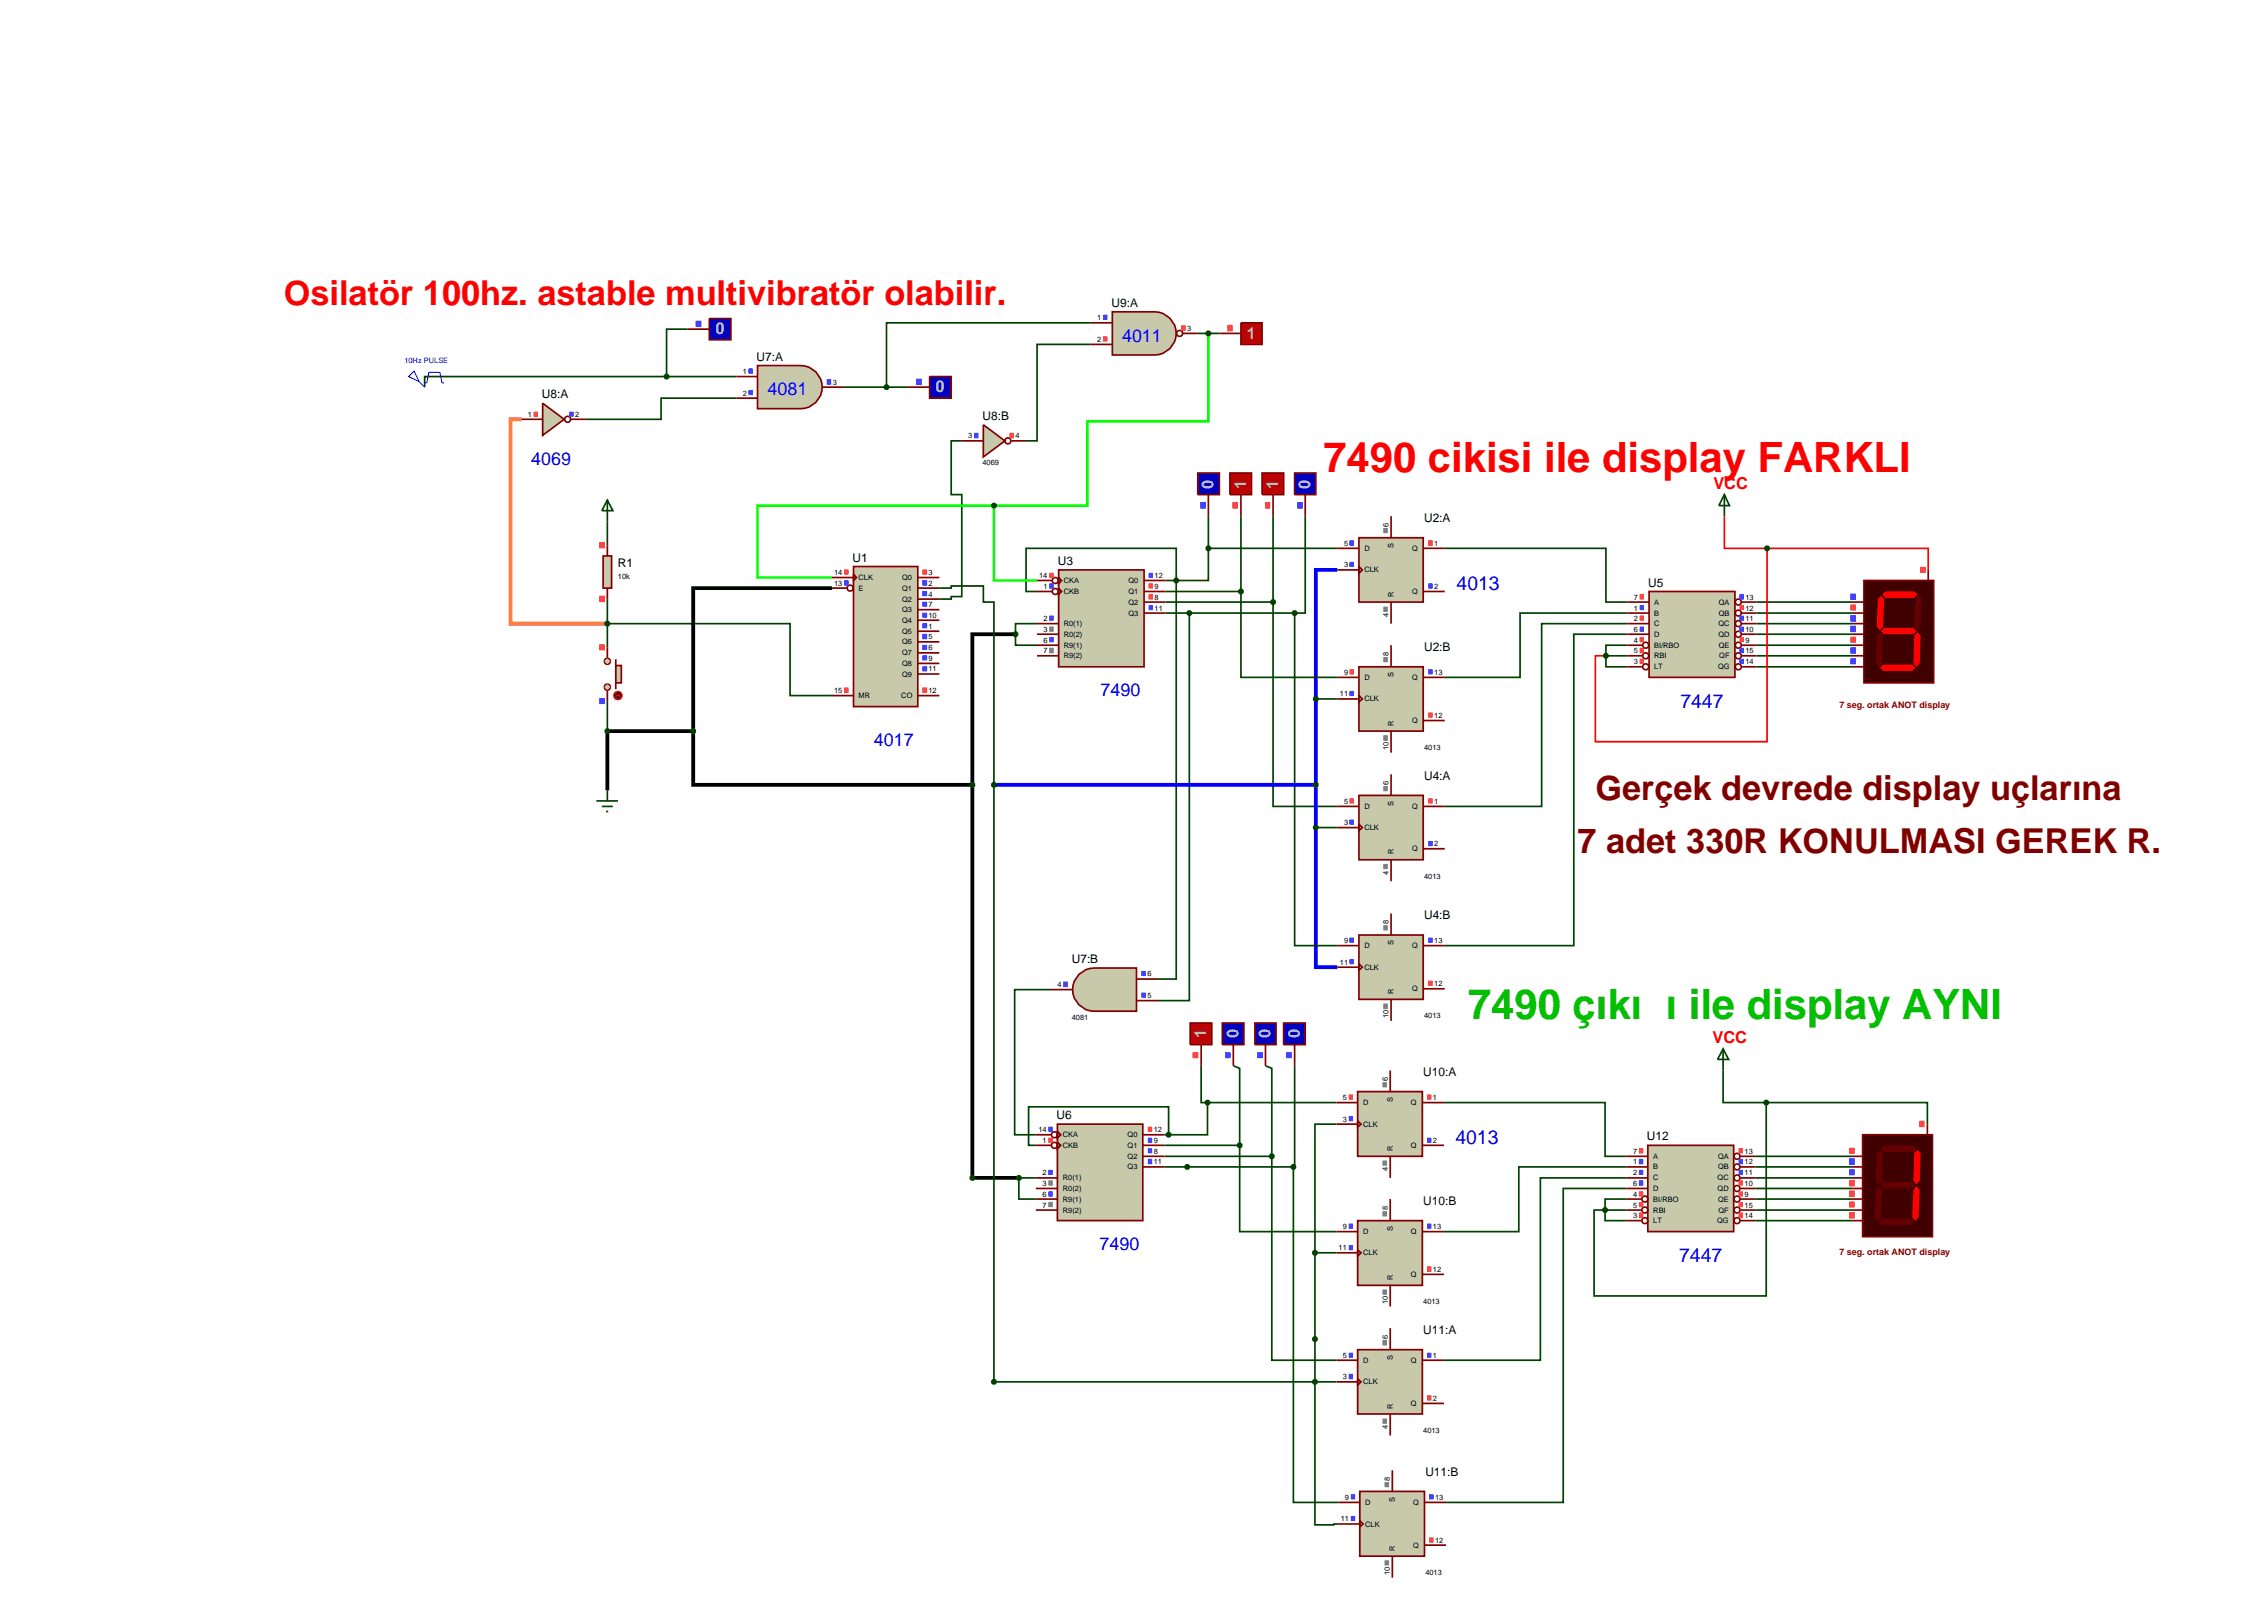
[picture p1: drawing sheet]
<svg xmlns="http://www.w3.org/2000/svg" width="536mm" height="384mm" viewBox="0 0 536 384" stroke-linecap="round" stroke-linejoin="round" font-family="sans-serif">
<defs><g id="words">
<text font-size="9.9" fill="#f00" x="312.9" y="111.4">7490 cikisi ile display FARKLI</text>
<text font-size="9.9" fill="#00c000" x="347.1" y="240.9">7490 çıkışı ile display AYNI</text>
<text font-size="8.1" fill="#f00" x="67.1" y="72.1">Osilatör 100hz. astable multivibratör olabilir.</text>
<g font-size="8.1" fill="#800000">
<text x="377.2" y="189">Gerçek devrede display uçlarına</text>
<text x="373" y="201.6">7 adet 330R KONULMASI GEREKİR.</text>
</g>
<g font-size="4.6" fill="#00f">
<text x="344.4" y="139.5">4013</text>
<text x="397.3" y="167.4">7447</text>
<text x="344.1" y="270.5">4013</text>
<text x="397" y="298.4">7447</text>
</g>
<g font-size="4.2" fill="#00f">
<text x="265.3" y="80.7">4011</text>
<text x="181.5" y="93.4">4081</text>
<text x="125.6" y="109.9">4069</text>
<text x="260.2" y="164.5">7490</text>
<text x="206.6" y="176.4">4017</text>
<text x="260" y="295.5">7490</text>
</g>
<g font-size="3.9" fill="#c0c0c0">
<text x="169.2" y="79">0</text>
<text x="294.8" y="80">1</text>
<text x="221.2" y="92.7">0</text>
<text x="286.9" y="115.5" transform="rotate(-90 286.9 115.5)">0</text>
<text x="294.6" y="115.5" transform="rotate(-90 294.6 115.5)">1</text>
<text x="302.2" y="115.5" transform="rotate(-90 302.2 115.5)">1</text>
<text x="309.8" y="115.5" transform="rotate(-90 309.8 115.5)">0</text>
<text x="285.2" y="245.4" transform="rotate(-90 285.2 245.4)">1</text>
<text x="292.8" y="245.4" transform="rotate(-90 292.8 245.4)">0</text>
<text x="300.4" y="245.4" transform="rotate(-90 300.4 245.4)">0</text>
<text x="307.3" y="245.4" transform="rotate(-90 307.3 245.4)">0</text>
</g>
<g font-size="3.9" fill="#f00">
<text x="405.1" y="115.6">VCC</text>
<text x="404.9" y="246.5">VCC</text>
</g>
<g font-size="2.8">
<text x="262.8" y="72.6">U9:A</text>
<text x="178.9" y="85.3">U7:A</text>
<text x="128.1" y="94.2">U8:A</text>
<text x="232.3" y="99.3">U8:B</text>
<text x="336.7" y="123.4">U2:A</text>
<text x="146.1" y="134">R1</text>
<text x="201.6" y="132.8">U1</text>
<text x="250.1" y="133.6">U3</text>
<text x="389.7" y="138.7">U5</text>
<text x="336.7" y="153.9">U2:B</text>
<text x="336.7" y="184.4">U4:A</text>
<text x="336.7" y="217.3">U4:B</text>
<text x="253.4" y="227.7">U7:B</text>
<text x="336.5" y="254.4">U10:A</text>
<text x="249.8" y="264.6">U6</text>
<text x="389.4" y="269.6">U12</text>
<text x="336.5" y="284.9">U10:B</text>
<text x="336.5" y="315.4">U11:A</text>
<text x="337" y="348.9">U11:B</text>
</g>
<g font-size="2.1" fill="#800000">
<text x="434.9" y="167.3">7 seg. ortak ANOT display</text>
<text x="434.9" y="296.7">7 seg. ortak ANOT display</text>
</g>
<g font-size="1.8">
<text x="259.4" y="75.7">1</text>
<text x="259.4" y="80.8">2</text>
<text x="280.7" y="78.2">3</text>
<text x="175.6" y="88.4">1</text>
<text x="175.6" y="93.5">2</text>
<text x="196.9" y="90.9">3</text>
<text x="124.8" y="98.5">1</text>
<text x="136" y="98.5">2</text>
<text x="228.9" y="103.6">3</text>
<text x="240.1" y="103.6">4</text>
<text x="232.3" y="110">4069</text>
<text x="328.3" y="124.5" transform="rotate(-90 328.3 124.5)">6</text>
<text x="317.8" y="129">5</text>
<text x="322.6" y="130.2">D</text>
<text x="329.5" y="129.5" transform="rotate(-90 329.5 129.5)">S</text>
<text x="333.9" y="130.2">Q</text>
<text x="339.1" y="129">1</text>
<text x="146.1" y="136.8">10k</text>
<text x="197.2" y="135.9">14</text>
<text x="203" y="137.1">CLK</text>
<text x="213.3" y="137.1">Q0</text>
<text x="219.5" y="135.9">3</text>
<text x="245.7" y="136.6">14</text>
<text x="251.5" y="137.8">CKA</text>
<text x="266.8" y="137.8">Q0</text>
<text x="273" y="136.6">12</text>
<text x="317.8" y="134.1">3</text>
<text x="322.6" y="135.3">CLK</text>
<text x="197.2" y="138.4">13</text>
<text x="203" y="139.6">E</text>
<text x="213.3" y="139.6">Q1</text>
<text x="213.3" y="142.2">Q2</text>
<text x="219.5" y="138.4">2</text>
<text x="219.5" y="141">4</text>
<text x="219.5" y="143.5">7</text>
<text x="246.7" y="139.2">1</text>
<text x="251.5" y="140.4">CKB</text>
<text x="266.8" y="140.4">Q1</text>
<text x="266.8" y="142.9">Q2</text>
<text x="273" y="139.2">9</text>
<text x="273" y="141.7">8</text>
<text x="329.5" y="141" transform="rotate(-90 329.5 141)">R</text>
<text x="333.9" y="140.4">Q</text>
<text x="339.1" y="139.2">2</text>
<text x="386.3" y="141.7">7</text>
<text x="391.1" y="142.9">A</text>
<text x="406.4" y="142.9">QA</text>
<text x="412.7" y="141.7">13</text>
<text x="213.3" y="144.7">Q3</text>
<text x="213.3" y="147.2">Q4</text>
<text x="213.3" y="149.8">Q5</text>
<text x="219.5" y="146">10</text>
<text x="219.5" y="148.6">1</text>
<text x="246.7" y="146.8">2</text>
<text x="246.7" y="149.3">3</text>
<text x="251.5" y="148">R0(1)</text>
<text x="266.8" y="145.5">Q3</text>
<text x="273" y="144.3">11</text>
<text x="328.3" y="145.9" transform="rotate(-90 328.3 145.9)">4</text>
<text x="386.3" y="144.3">1</text>
<text x="386.3" y="146.8">2</text>
<text x="386.3" y="149.3">6</text>
<text x="391.1" y="145.5">B</text>
<text x="391.1" y="148">C</text>
<text x="406.3" y="148">QC</text>
<text x="406.4" y="145.5">QB</text>
<text x="412.7" y="144.3">12</text>
<text x="412.7" y="146.8">11</text>
<text x="412.7" y="149.3">10</text>
<text x="213.3" y="152.3">Q6</text>
<text x="213.3" y="154.9">Q7</text>
<text x="219.5" y="151.1">5</text>
<text x="219.5" y="153.7">6</text>
<text x="246.7" y="151.9">6</text>
<text x="246.7" y="154.4">7</text>
<text x="251.5" y="150.5">R0(2)</text>
<text x="251.5" y="153.1">R9(1)</text>
<text x="251.5" y="155.6">R9(2)</text>
<text x="328.3" y="155" transform="rotate(-90 328.3 155)">8</text>
<text x="386.3" y="151.9">4</text>
<text x="386.3" y="154.4">5</text>
<text x="391.1" y="150.5">D</text>
<text x="391.1" y="153.1">BI/RBO</text>
<text x="391.1" y="155.6">RBI</text>
<text x="406.3" y="150.5">QD</text>
<text x="406.4" y="153.1">QE</text>
<text x="406.5" y="155.6">QF</text>
<text x="412.7" y="151.9">9</text>
<text x="412.7" y="154.4">15</text>
<text x="213.3" y="157.4">Q8</text>
<text x="213.3" y="159.9">Q9</text>
<text x="219.5" y="156.2">9</text>
<text x="219.5" y="158.7">11</text>
<text x="317.8" y="159.5">9</text>
<text x="322.6" y="160.7">D</text>
<text x="329.5" y="160" transform="rotate(-90 329.5 160)">S</text>
<text x="333.9" y="160.7">Q</text>
<text x="339.1" y="159.5">13</text>
<text x="386.3" y="157">3</text>
<text x="391.1" y="158.2">LT</text>
<text x="406.2" y="158.2">QG</text>
<text x="412.7" y="157">14</text>
<text x="197.2" y="163.8">15</text>
<text x="203" y="165">MR</text>
<text x="213.1" y="165">CO</text>
<text x="219.5" y="163.8">12</text>
<text x="316.8" y="164.6">11</text>
<text x="322.6" y="165.8">CLK</text>
<text x="329.5" y="171.5" transform="rotate(-90 329.5 171.5)">R</text>
<text x="333.9" y="170.9">Q</text>
<text x="339.1" y="169.7">12</text>
<text x="328.3" y="177.3" transform="rotate(-90 328.3 177.3)">10</text>
<text x="336.7" y="177.3">4013</text>
<text x="328.3" y="185.5" transform="rotate(-90 328.3 185.5)">6</text>
<text x="317.8" y="190">5</text>
<text x="322.6" y="191.2">D</text>
<text x="329.5" y="190.5" transform="rotate(-90 329.5 190.5)">S</text>
<text x="333.9" y="191.2">Q</text>
<text x="339.1" y="190">1</text>
<text x="317.8" y="195">3</text>
<text x="322.6" y="196.2">CLK</text>
<text x="329.5" y="201.9" transform="rotate(-90 329.5 201.9)">R</text>
<text x="333.9" y="201.2">Q</text>
<text x="339.1" y="200">2</text>
<text x="328.3" y="206.7" transform="rotate(-90 328.3 206.7)">4</text>
<text x="336.7" y="207.7">4013</text>
<text x="328.3" y="218.4" transform="rotate(-90 328.3 218.4)">8</text>
<text x="316.8" y="228">11</text>
<text x="317.8" y="222.9">9</text>
<text x="322.6" y="224.1">D</text>
<text x="329.5" y="223.4" transform="rotate(-90 329.5 223.4)">S</text>
<text x="333.9" y="224.1">Q</text>
<text x="339.1" y="222.9">13</text>
<text x="250" y="233.3">4</text>
<text x="271.3" y="230.8">6</text>
<text x="322.6" y="229.2">CLK</text>
<text x="339.1" y="233.1">12</text>
<text x="271.3" y="235.9">5</text>
<text x="329.5" y="234.9" transform="rotate(-90 329.5 234.9)">R</text>
<text x="333.9" y="234.3">Q</text>
<text x="253.4" y="241">4081</text>
<text x="328.3" y="240.7" transform="rotate(-90 328.3 240.7)">10</text>
<text x="336.7" y="240.7">4013</text>
<text x="328.1" y="255.5" transform="rotate(-90 328.1 255.5)">6</text>
<text x="317.5" y="260">5</text>
<text x="322.3" y="261.2">D</text>
<text x="329.3" y="260.5" transform="rotate(-90 329.3 260.5)">S</text>
<text x="333.6" y="261.2">Q</text>
<text x="338.8" y="260">1</text>
<text x="245.5" y="267.6">14</text>
<text x="251.3" y="268.8">CKA</text>
<text x="266.6" y="268.8">Q0</text>
<text x="272.8" y="267.6">12</text>
<text x="317.5" y="265.1">3</text>
<text x="322.3" y="266.3">CLK</text>
<text x="246.5" y="270.1">1</text>
<text x="251.3" y="271.3">CKB</text>
<text x="266.6" y="271.3">Q1</text>
<text x="266.6" y="273.9">Q2</text>
<text x="272.8" y="270.1">9</text>
<text x="272.8" y="272.7">8</text>
<text x="272.8" y="275.2">11</text>
<text x="329.3" y="272" transform="rotate(-90 329.3 272)">R</text>
<text x="333.6" y="271.3">Q</text>
<text x="338.8" y="270.1">2</text>
<text x="386.1" y="272.7">7</text>
<text x="386.1" y="275.2">1</text>
<text x="390.9" y="273.9">A</text>
<text x="406.2" y="273.9">QA</text>
<text x="412.5" y="272.7">13</text>
<text x="412.5" y="275.2">12</text>
<text x="246.5" y="277.8">2</text>
<text x="246.5" y="280.3">3</text>
<text x="251.3" y="279">R0(1)</text>
<text x="251.3" y="281.5">R0(2)</text>
<text x="266.6" y="276.4">Q3</text>
<text x="328.1" y="276.8" transform="rotate(-90 328.1 276.8)">4</text>
<text x="386.1" y="277.8">2</text>
<text x="386.1" y="280.3">6</text>
<text x="390.9" y="276.4">B</text>
<text x="390.9" y="279">C</text>
<text x="390.9" y="281.5">D</text>
<text x="406.1" y="279">QC</text>
<text x="406.1" y="281.5">QD</text>
<text x="406.2" y="276.4">QB</text>
<text x="412.5" y="277.8">11</text>
<text x="412.5" y="280.3">10</text>
<text x="246.5" y="282.8">6</text>
<text x="246.5" y="285.4">7</text>
<text x="251.3" y="284">R9(1)</text>
<text x="251.3" y="286.6">R9(2)</text>
<text x="328.1" y="286" transform="rotate(-90 328.1 286)">8</text>
<text x="386.1" y="282.8">4</text>
<text x="386.1" y="285.4">5</text>
<text x="386.1" y="287.9">3</text>
<text x="390.9" y="284">BI/RBO</text>
<text x="390.9" y="286.6">RBI</text>
<text x="406.2" y="284">QE</text>
<text x="406.3" y="286.6">QF</text>
<text x="412.5" y="282.8">9</text>
<text x="412.5" y="285.4">15</text>
<text x="412.5" y="287.9">14</text>
<text x="317.5" y="290.5">9</text>
<text x="322.3" y="291.7">D</text>
<text x="329.3" y="291" transform="rotate(-90 329.3 291)">S</text>
<text x="333.6" y="291.7">Q</text>
<text x="338.8" y="290.5">13</text>
<text x="390.9" y="289.1">LT</text>
<text x="406" y="289.1">QG</text>
<text x="316.5" y="295.5">11</text>
<text x="322.3" y="296.7">CLK</text>
<text x="329.3" y="302.5" transform="rotate(-90 329.3 302.5)">R</text>
<text x="333.6" y="301.8">Q</text>
<text x="338.8" y="300.6">12</text>
<text x="328.1" y="308.3" transform="rotate(-90 328.1 308.3)">10</text>
<text x="336.5" y="308.3">4013</text>
<text x="328.1" y="316.5" transform="rotate(-90 328.1 316.5)">6</text>
<text x="317.5" y="320.9">5</text>
<text x="322.3" y="322.1">D</text>
<text x="329.3" y="321.5" transform="rotate(-90 329.3 321.5)">S</text>
<text x="333.6" y="322.1">Q</text>
<text x="338.8" y="320.9">1</text>
<text x="317.5" y="326">3</text>
<text x="322.3" y="327.2">CLK</text>
<text x="329.3" y="333" transform="rotate(-90 329.3 333)">R</text>
<text x="333.6" y="332.3">Q</text>
<text x="338.8" y="331.1">2</text>
<text x="328.1" y="337.8" transform="rotate(-90 328.1 337.8)">4</text>
<text x="336.5" y="338.8">4013</text>
<text x="328.6" y="350" transform="rotate(-90 328.6 350)">8</text>
<text x="317" y="359.6">11</text>
<text x="318" y="354.5">9</text>
<text x="322.8" y="355.7">D</text>
<text x="329.8" y="355" transform="rotate(-90 329.8 355)">S</text>
<text x="334.1" y="355.7">Q</text>
<text x="339.3" y="354.5">13</text>
<text x="322.8" y="360.8">CLK</text>
<text x="334.1" y="365.8">Q</text>
<text x="339.3" y="364.6">12</text>
<text x="329.8" y="366.5" transform="rotate(-90 329.8 366.5)">R</text>
<text x="328.6" y="372.3" transform="rotate(-90 328.6 372.3)">10</text>
<text x="337" y="372.3">4013</text>
</g>
<text font-size="1.8" fill="#0000c0" x="95.6" y="85.8">10Hz PULSE</text>
</g></defs>
<g fill="none" stroke="#004000" stroke-width=".4">
<path d="M162.6 77.8h-5v11.2M257.9 76.3h-48.3v15.2M283.2 78.8h5.1M157.6 89h-57.2v2.5M157.6 89h16.5M174.1 94.1h-17.8v5h-17.8M199.5 91.5h15.2M257.9 81.4h-12.7v22.8h-2.6M227.4 104.2h-2.5v12.7h2.5v24.1h-2.5v.6h-2.8M143.6 123.3v5.6M222.1 139h2.8v-.5h7.6v3.8h2.5v184.3h81M275.6 137.2h2.5"/>
<path d="M275.6 139.8h17.8M278.1 137.2v-7.6h-35.5v10.2h2.6M278.1 137.2v94.2h-4.3M285.7 129.6v7.6h-7.6M285.7 122v7.6M285.7 129.6h30.5M293.4 139.8v20.3h22.8M293.4 122v17.8M301 122v20.3M308.6 122v22.9h-2.5M341.6 129.6h38.1v12.7h5.1M143.6 147.4h43.2v17h9.9"/>
<path d="M143.6 141.6v11.4M245.2 147.4h-5.1v5.1h5.1M275.6 142.3h25.4M275.6 144.9h30.5M281.2 144.9v91.6h-7.4M301 142.3v48.3h15.2M306.1 144.9v78.6h10.1M379.7 155v2.6h5.1M379.7 155h5.1M384.8 144.9h-25.4v15.2h-17.8M384.8 147.4h-20.3v43.2h-22.9M384.8 149.9h-12.7v73.6h-30.5"/>
<path d="M384.8 152.5h-5.1v2.5M415.3 142.3h22.8M415.3 155h22.8M415.3 144.9h22.8M415.3 147.4h22.8M415.3 149.9h22.8M415.3 152.5h22.8M415.3 157.6h22.8M143.6 165.7v7.1M311.1 165.2h5.1M311.1 195.6h5.1M248.5 233.9h-8.6v34.3h5"/>
<path d="M284 251.9v8.7h1.5M291.6 251.9l1.5 .6v18.2M299.2 251.9l1.5 .6v20.8M306.1 251.9v23.9h-.3M407.4 253v7.6h10.2M244.9 278.4h-4v5h4M275.3 270.7h17.8M275.3 273.3h25.4M275.3 275.8h30.5M275.3 268.2h1M276.3 268.2v-6.6h-33.1v9.1h1.7M285.5 260.6v7.6h-9.2"/>
<path d="M285.5 260.6h30.5M293.1 270.7v20.4h22.9M300.7 273.3v48.2h15.3M305.8 275.8v79.3h10.7M316 265.7h-5.1v30.4M341.4 260.6h38.1v12.7h5M384.5 275.8h-25.4v15.3h-17.7M384.5 278.4h-20.3v43.1h-22.8M415 273.3h22.9M415 275.8h22.9M415 278.4h22.9M417.6 260.6h38.1v5.1"/>
<path d="M417.6 260.6v45.7h-40.7v-20.3h2.6M310.9 296.1v64.3h4.5v-.2h1.1M310.9 296.1h5.1M379.5 286v2.5h5M379.5 286h5M384.5 283.4h-5v2.6M384.5 280.9h-14.9v74.2h-27.7M415 286h22.9M415 280.9h22.9M415 283.4h22.9M415 288.5h22.9"/>
</g>
<path d="M316.2 134.7h-5.1v93.9h5.1M235 185.5h76.1" fill="none" stroke="#00f" stroke-width=".9" stroke-linecap="butt"/>
<path d="M407.7 122v7.6h10.1M417.8 129.6h38.1v5.1M417.8 129.6v45.7h-40.6v-20.3h2.5" fill="none" stroke="#f00" stroke-width=".4"/>
<path d="M285.7 78.8v20.8h-28.6v19.9h-22.1M235 119.5h-55.9v17h17.6M235 119.5v17.7h10.2" fill="none" stroke="#0f0" stroke-width=".6" stroke-linecap="butt"/>
<path d="M123.3 99.1h-2.6v48.3h22.9" fill="none" stroke="#ff8000" stroke-width=".9" stroke-linecap="butt"/>
<path d="M196.7 139h-32.8v33.8M240.1 149.9h-10.2v35.6M163.9 172.8v12.7h66M163.9 172.8h-20.3v14M229.9 185.5v92.9h11" fill="none" stroke="#000" stroke-width=".9" stroke-linecap="butt"/>
<path d="M201.8 133.9h15.2v33.1h-15.2z" fill="#c8c8aa" stroke="#800000" stroke-width=".4"/>
<g fill="none" stroke="#800000" stroke-width=".4">
<path d="M196.7 136.5h5.1M196.7 139h3.5M201.8 135.7l.7 .8-.7 .7zM217 136.5h5.1M217 139h5.1M217 141.6h5.1M217 144.1h5.1M217 146.6h5.1M217 149.2h5.1M217 151.7h5.1M217 154.3h5.1M217 156.8h5.1"/>
<path d="M217 159.3h5.1M196.7 164.4h5.1M217 164.4h5.1"/>
<circle cx="201" cy="139" r=".7"/>
</g>
<g fill="none" stroke="#ff4040" stroke-width=".24">
<path d="M199.6 134.7h1M199.6 134.8h1M199.6 134.9h1M199.6 135h1M199.6 135.1h1M199.6 135.2h1M199.6 135.3h1M199.6 135.4h1M199.6 135.5h1M199.6 135.6h1M199.6 135.7h1M218.1 134.7h1.1"/>
<path d="M218.1 134.8h1.1M218.1 134.9h1.1M218.1 135h1.1M218.1 135.1h1.1M218.1 135.2h1.1M218.1 135.3h1.1M218.1 135.4h1.1M218.1 135.5h1.1M218.1 135.6h1.1M218.1 135.7h1.1M199.6 162.6h1M199.6 162.7h1"/>
<path d="M199.6 162.8h1M199.6 162.9h1M199.6 163h1M199.6 163.1h1M199.6 163.2h1M199.6 163.3h1M199.6 163.4h1M199.6 163.5h1M199.6 163.6h1M199.6 163.7h1M218.1 162.6h1.1M218.1 162.7h1.1"/>
<path d="M218.1 162.8h1.1M218.1 162.9h1.1M218.1 163h1.1M218.1 163.1h1.1M218.1 163.2h1.1M218.1 163.3h1.1M218.1 163.4h1.1M218.1 163.5h1.1M218.1 163.6h1.1M218.1 163.7h1.1"/>
</g>
<g fill="none" stroke="#4040ff" stroke-width=".24">
<path d="M199.6 137.2h1M199.6 137.3h1M199.6 137.4h1M199.6 137.5h1M199.6 137.6h1M199.6 137.7h1M199.6 137.8h1M199.6 137.9h1M199.6 138h1M199.6 138.1h1M199.6 138.2h1M199.6 138.3h1"/>
<path d="M218.1 137.2h1.1M218.1 137.3h1.1M218.1 137.4h1.1M218.1 137.5h1.1M218.1 137.6h1.1M218.1 137.7h1.1M218.1 137.8h1.1M218.1 137.9h1.1M218.1 138h1.1M218.1 138.1h1.1M218.1 138.2h1.1M218.1 138.3h1.1"/>
<path d="M218.1 139.8h1.1M218.1 139.9h1.1M218.1 140h1.1M218.1 140.1h1.1M218.1 140.2h1.1M218.1 140.3h1.1M218.1 140.4h1.1M218.1 140.5h1.1M218.1 140.6h1.1M218.1 140.7h1.1M218.1 140.8h1.1M218.1 142.3h1.1"/>
<path d="M218.1 142.4h1.1M218.1 142.5h1.1M218.1 142.6h1.1M218.1 142.7h1.1M218.1 142.8h1.1M218.1 142.9h1.1M218.1 143h1.1M218.1 143.1h1.1M218.1 143.2h1.1M218.1 143.3h1.1M218.1 144.9h1.1M218.1 145h1.1"/>
<path d="M218.1 145.1h1.1M218.1 145.2h1.1M218.1 145.3h1.1M218.1 145.4h1.1M218.1 145.5h1.1M218.1 145.6h1.1M218.1 145.7h1.1M218.1 145.8h1.1M218.1 145.9h1.1M218.1 147.4h1.1M218.1 147.5h1.1M218.1 147.6h1.1"/>
<path d="M218.1 147.7h1.1M218.1 147.8h1.1M218.1 147.9h1.1M218.1 148h1.1M218.1 148.1h1.1M218.1 148.2h1.1M218.1 148.3h1.1M218.1 148.4h1.1M218.1 149.9h1.1M218.1 150h1.1M218.1 150.1h1.1M218.1 150.2h1.1"/>
<path d="M218.1 150.3h1.1M218.1 150.4h1.1M218.1 150.5h1.1M218.1 150.6h1.1M218.1 150.7h1.1M218.1 150.8h1.1M218.1 150.9h1.1M218.1 151h1.1M218.1 152.5h1.1M218.1 152.6h1.1M218.1 152.7h1.1M218.1 152.8h1.1"/>
<path d="M218.1 152.9h1.1M218.1 153h1.1M218.1 153.1h1.1M218.1 153.2h1.1M218.1 153.3h1.1M218.1 153.4h1.1M218.1 153.5h1.1M218.1 155h1.1M218.1 155.1h1.1M218.1 155.2h1.1M218.1 155.3h1.1M218.1 155.4h1.1"/>
<path d="M218.1 155.5h1.1M218.1 155.6h1.1M218.1 155.7h1.1M218.1 155.8h1.1M218.1 155.9h1.1M218.1 156h1.1M218.1 157.6h1.1M218.1 157.7h1.1M218.1 157.8h1.1M218.1 157.9h1.1M218.1 158h1.1M218.1 158.1h1.1"/>
<path d="M218.1 158.2h1.1M218.1 158.3h1.1M218.1 158.4h1.1M218.1 158.5h1.1M218.1 158.6h1.1"/>
</g>
<path d="M143.6 118.2l1.3 2.5h-2.6zM143.6 118.2v5.1M141 189.3h5.1M142.3 190.6h2.6M143.3 191.8h.5M143.6 186.8v2.5" fill="none" stroke="#004000" stroke-width=".4"/>
<path d="M142.6 131.4h2v7.6h-2z" fill="#c8c8aa" stroke="#800000" stroke-width=".4"/>
<path d="M143.6 128.9v2.5M143.6 139v2.6" fill="none" stroke="#800000" stroke-width=".4"/>
<g fill="none" stroke="#ff4040" stroke-width=".24">
<path d="M141.7 128.2h1.3M141.7 128.3h1.3M141.7 128.4h1.3M141.7 128.5h1.3M141.7 128.6h1.3M141.7 128.7h1.3M141.7 128.8h1.3M141.7 128.9h1.3M141.7 129h1.3M141.7 129.1h1.3M141.7 129.2h1.3M141.7 129.3h1.3"/>
<path d="M141.7 129.4h1.3M141.7 129.5h1.3M141.7 140.9h1.3M141.7 141h1.3M141.7 141.1h1.3M141.7 141.2h1.3M141.7 141.3h1.3M141.7 141.4h1.3M141.7 141.5h1.3M141.7 141.6h1.3M141.7 141.7h1.3M141.7 141.8h1.3"/>
<path d="M141.7 141.9h1.3M141.7 142h1.3M141.7 142.1h1.3M141.7 142.2h1.3"/>
</g>
<g fill="#c8c8aa" stroke="#800000" stroke-width=".4">
<path d="M143.1 161.9l.5-.2-.7 .7zM143.6 161.7a.68 .68 0 0 1 .7 .7zM144.3 162.4a.68 .68 0 0 1-.7 .7zM142.9 162.4l.7 .7a.68 .68 0 0 1-.7-.7z"/>
<path d="M143.1 155.8l.5-.2-.7 .7zM143.6 155.6a.68 .68 0 0 1 .7 .7zM144.3 156.3a.68 .68 0 0 1-.7 .7zM142.9 156.3l.7 .7a.68 .68 0 0 1-.7-.7z"/>
</g>
<g fill="#c8c8aa">
<path d="M143.6 161.7l.7 .7-.7 .7-.7-.7z"/>
<path d="M143.6 155.6l.7 .7-.7 .7-.7-.7z"/>
</g>
<path d="M145.6 155.8v7.1" fill="none" stroke="#800000" stroke-width=".4"/>
<path d="M145.6 157.3h1.3v4.1h-1.3z" fill="#c8c8aa" stroke="#800000" stroke-width=".4"/>
<path d="M143.6 153v2.5M143.6 163.1v2.6" fill="none" stroke="#800000" stroke-width=".4"/>
<path d="M145.4 163.7l.7-.3-1 1zM146.1 163.4a.94 .94 0 0 1 1 1zM146.1 165.4l1-1a.94 .94 0 0 1-1 1zM145.1 164.4l1 1a.94 .94 0 0 1-1-1z" fill="#400000" stroke="#f00" stroke-width=".24"/>
<path d="M146.1 163.4l1 1-1 1-1-1z" fill="#400000"/>
<path d="M145.6 164.4h1M145.6 164.4l.3 .3M145.9 164.2l-.3 .2M146.4 164.2l.2 .2M146.6 164.4l-.2 .3" fill="none" stroke="#f00" stroke-width=".24"/>
<g fill="none" stroke="#ff4040" stroke-width=".24">
<path d="M141.7 152.4h1.3M141.7 152.5h1.3M141.7 152.6h1.3M141.7 152.7h1.3M141.7 152.8h1.3M141.7 152.9h1.3M141.7 153h1.3M141.7 153.1h1.3M141.7 153.2h1.3M141.7 153.3h1.3M141.7 153.4h1.3M141.7 153.5h1.3"/>
<path d="M141.7 153.6h1.3"/>
</g>
<g fill="none" stroke="#4040ff" stroke-width=".24">
<path d="M141.7 165.1h1.3M141.7 165.2h1.3M141.7 165.3h1.3M141.7 165.4h1.3M141.7 165.5h1.3M141.7 165.6h1.3M141.7 165.7h1.3M141.7 165.8h1.3M141.7 165.9h1.3M141.7 166h1.3M141.7 166.1h1.3M141.7 166.2h1.3"/>
<path d="M141.7 166.3h1.3"/>
</g>
<path d="M250.3 134.7h20.2v22.9h-20.2z" fill="#c8c8aa" stroke="#800000" stroke-width=".4"/>
<g fill="none" stroke="#800000" stroke-width=".4">
<path d="M245.2 137.2h3.5M245.2 139.8h3.5M250.3 136.5l.7 .7-.7 .8zM250.3 139l.7 .8-.7 .7zM270.5 137.2h5.1M270.5 139.8h5.1M245.2 147.4h5.1M245.2 149.9h5.1M245.2 152.5h5.1M245.2 155h5.1M270.5 142.3h5.1M270.5 144.9h5.1"/>
<circle cx="249.5" cy="139.8" r=".7"/>
<circle cx="249.5" cy="137.2" r=".7"/>
</g>
<g fill="none" stroke="#ff4040" stroke-width=".24">
<path d="M248.1 135.5h1M248.1 135.6h1M248.1 135.7h1M248.1 135.8h1M248.1 135.9h1M248.1 136h1M248.1 136.1h1M248.1 136.2h1M248.1 136.3h1M248.1 136.4h1M248.1 136.5h1M271.6 138h1"/>
<path d="M271.6 138.1h1M271.6 138.2h1M271.6 138.3h1M271.6 138.4h1M271.6 138.5h1M271.6 138.6h1M271.6 138.7h1M271.6 138.8h1M271.6 138.9h1M271.6 139h1M271.6 140.5h1M271.6 140.6h1"/>
<path d="M271.6 140.7h1M271.6 140.8h1M271.6 140.9h1M271.6 141h1M271.6 141.1h1M271.6 141.2h1M271.6 141.3h1M271.6 141.4h1M271.6 141.5h1M271.6 141.6h1"/>
</g>
<g fill="none" stroke="#4040ff" stroke-width=".24">
<path d="M248.1 138h1M248.1 138.1h1M248.1 138.2h1M248.1 138.3h1M248.1 138.4h1M248.1 138.5h1M248.1 138.6h1M248.1 138.7h1M248.1 138.8h1M248.1 138.9h1M248.1 139h1M271.6 135.5h1"/>
<path d="M271.6 135.6h1M271.6 135.7h1M271.6 135.8h1M271.6 135.9h1M271.6 136h1M271.6 136.1h1M271.6 136.2h1M271.6 136.3h1M271.6 136.4h1M271.6 136.5h1M248.1 145.6h1M248.1 145.7h1"/>
<path d="M248.1 145.8h1M248.1 145.9h1M248.1 146h1M248.1 146.1h1M248.1 146.2h1M248.1 146.3h1M248.1 146.4h1M248.1 146.5h1M248.1 146.6h1M248.1 150.7h1M248.1 150.8h1M248.1 150.9h1"/>
<path d="M248.1 151h1M248.1 151.1h1M248.1 151.2h1M248.1 151.3h1M248.1 151.4h1M248.1 151.5h1M248.1 151.6h1M248.1 151.7h1M271.6 143.1h1M271.6 143.2h1M271.6 143.3h1M271.6 143.4h1"/>
<path d="M271.6 143.5h1M271.6 143.6h1M271.6 143.7h1M271.6 143.8h1M271.6 143.9h1M271.6 144h1M271.6 144.1h1"/>
</g>
<g fill="none" stroke="#808080" stroke-width=".24">
<path d="M248.1 148.2h1M248.1 148.3h1M248.1 148.4h1M248.1 148.5h1M248.1 148.6h1M248.1 148.7h1M248.1 148.8h1M248.1 148.9h1M248.1 149h1M248.1 149.1h1M248.1 149.2h1M248.1 153.2h1"/>
<path d="M248.1 153.3h1M248.1 153.4h1M248.1 153.5h1M248.1 153.6h1M248.1 153.7h1M248.1 153.8h1M248.1 153.9h1M248.1 154h1M248.1 154.1h1M248.1 154.2h1M248.1 154.3h1"/>
</g>
<path d="M239.8 149.5l.3-.1-.5 .5zM240.1 149.4l.3 .1 .2 .4zM240.6 149.9l-.1 .3-.4 .2zM239.6 149.9l.5 .5-.4-.2z" fill="#004000" stroke="#004000" stroke-width=".4"/>
<path d="M240.1 149.4l.5 .5-.5 .5-.5-.5z" fill="#004000"/>
<path d="M283.2 111.8h5.1v5.1h-5.1z" fill="#0000c0" stroke="#800000" stroke-width=".4"/>
<path d="M285.7 116.9v5.1" fill="none" stroke="#800000" stroke-width=".4"/>
<g fill="none" stroke="#4040ff" stroke-width=".24">
<path d="M283.8 118.8h1.3M283.8 118.9h1.3M283.8 119h1.3M283.8 119.1h1.3M283.8 119.2h1.3M283.8 119.3h1.3M283.8 119.4h1.3M283.8 119.5h1.3M283.8 119.6h1.3M283.8 119.7h1.3M283.8 119.8h1.3M283.8 119.9h1.3"/>
<path d="M283.8 120h1.3M283.8 120.1h1.3"/>
</g>
<path d="M290.8 111.8h5.1v5.1h-5.1z" fill="#c00000" stroke="#800000" stroke-width=".4"/>
<path d="M293.4 116.9v5.1" fill="none" stroke="#800000" stroke-width=".4"/>
<g fill="none" stroke="#ff4040" stroke-width=".24">
<path d="M291.4 118.8h1.3M291.4 118.9h1.3M291.4 119h1.3M291.4 119.1h1.3M291.4 119.2h1.3M291.4 119.3h1.3M291.4 119.4h1.3M291.4 119.5h1.3M291.4 119.6h1.3M291.4 119.7h1.3M291.4 119.8h1.3M291.4 119.9h1.3"/>
<path d="M291.4 120h1.3M291.4 120.1h1.3"/>
</g>
<path d="M298.4 111.8h5.1v5.1h-5.1z" fill="#c00000" stroke="#800000" stroke-width=".4"/>
<path d="M301 116.9v5.1" fill="none" stroke="#800000" stroke-width=".4"/>
<g fill="none" stroke="#ff4040" stroke-width=".24">
<path d="M299.1 118.8h1.2M299.1 118.9h1.2M299.1 119h1.2M299.1 119.1h1.2M299.1 119.2h1.2M299.1 119.3h1.2M299.1 119.4h1.2M299.1 119.5h1.2M299.1 119.6h1.2M299.1 119.7h1.2M299.1 119.8h1.2M299.1 119.9h1.2"/>
<path d="M299.1 120h1.2M299.1 120.1h1.2"/>
</g>
<path d="M306.1 111.8h5v5.1h-5z" fill="#0000c0" stroke="#800000" stroke-width=".4"/>
<path d="M308.6 116.9v5.1" fill="none" stroke="#800000" stroke-width=".4"/>
<g fill="none" stroke="#4040ff" stroke-width=".24">
<path d="M306.7 118.8h1.3M306.7 118.9h1.3M306.7 119h1.3M306.7 119.1h1.3M306.7 119.2h1.3M306.7 119.3h1.3M306.7 119.4h1.3M306.7 119.5h1.3M306.7 119.6h1.3M306.7 119.7h1.3M306.7 119.8h1.3M306.7 119.9h1.3"/>
<path d="M306.7 120h1.3M306.7 120.1h1.3"/>
</g>
<path d="M277.8 136.8l.3-.1-.5 .5zM278.1 136.7l.4 .2 .1 .3zM278.6 137.2l-.1 .3-.4 .2zM277.6 137.2l.5 .5-.4-.2z" fill="#004000" stroke="#004000" stroke-width=".4"/>
<path d="M278.1 136.7l.5 .5-.5 .5-.5-.5z" fill="#004000"/>
<path d="M321.3 127.1h15.2v15.2h-15.2z" fill="#c8c8aa" stroke="#800000" stroke-width=".4"/>
<path d="M316.2 129.6h5.1M316.2 134.7h5.1M321.3 133.9l.8 .8-.8 .8zM328.9 122v5.1M336.5 129.6h5.1M336.5 139.8h5.1M328.9 142.3v5.1" fill="none" stroke="#800000" stroke-width=".4"/>
<g fill="none" stroke="#4040ff" stroke-width=".24">
<path d="M319.1 127.8h1M319.1 127.9h1M319.1 128h1M319.1 128.1h1M319.1 128.2h1M319.1 128.3h1M319.1 128.4h1M319.1 128.5h1M319.1 128.6h1M319.1 128.7h1M319.1 128.8h1M319.1 128.9h1"/>
<path d="M319.1 132.9h1M319.1 133h1M319.1 133.1h1M319.1 133.2h1M319.1 133.3h1M319.1 133.4h1M319.1 133.5h1M319.1 133.6h1M319.1 133.7h1M319.1 133.8h1M319.1 133.9h1M337.7 138h1"/>
<path d="M337.7 138.1h1M337.7 138.2h1M337.7 138.3h1M337.7 138.4h1M337.7 138.5h1M337.7 138.6h1M337.7 138.7h1M337.7 138.8h1M337.7 138.9h1M337.7 139h1"/>
</g>
<path d="M337.7 127.8h1M337.7 127.9h1M337.7 128h1M337.7 128.1h1M337.7 128.2h1M337.7 128.3h1M337.7 128.4h1M337.7 128.5h1M337.7 128.6h1M337.7 128.7h1M337.7 128.8h1M337.7 128.9h1" fill="none" stroke="#ff4040" stroke-width=".24"/>
<g fill="none" stroke="#808080" stroke-width=".24">
<path d="M327.1 124.9h1M327.1 125h1M327.1 125.1h1M327.1 125.2h1M327.1 125.3h1M327.1 125.4h1M327.1 125.5h1M327.1 125.6h1M327.1 125.7h1M327.1 125.8h1M327.1 125.9h1M327.1 143.5h1"/>
<path d="M327.1 143.6h1M327.1 143.7h1M327.1 143.8h1M327.1 143.9h1M327.1 144h1M327.1 144.1h1M327.1 144.2h1M327.1 144.3h1M327.1 144.4h1M327.1 144.5h1"/>
</g>
<path d="M285.4 129.2l.3-.1-.5 .5zM285.7 129.1l.3 .1 .2 .4zM285.7 130.1l.5-.5-.2 .4zM285.2 129.6l.5 .5-.4-.2z" fill="#004000" stroke="#004000" stroke-width=".4"/>
<path d="M285.2 129.6l.5-.5 .5 .5-.5 .5z" fill="#004000"/>
<path d="M321.3 157.6h15.2v15.2h-15.2z" fill="#c8c8aa" stroke="#800000" stroke-width=".4"/>
<path d="M328.9 152.5v5.1M316.2 160.1h5.1M316.2 165.2h5.1M321.3 164.4l.8 .8-.8 .7zM328.9 172.8v5.1M336.5 160.1h5.1M336.5 170.3h5.1" fill="none" stroke="#800000" stroke-width=".4"/>
<g fill="none" stroke="#ff4040" stroke-width=".24">
<path d="M319.1 158.3h1M319.1 158.4h1M319.1 158.5h1M319.1 158.6h1M319.1 158.7h1M319.1 158.8h1M319.1 158.9h1M319.1 159h1M319.1 159.1h1M319.1 159.2h1M319.1 159.3h1M337.7 168.5h1"/>
<path d="M337.7 168.6h1M337.7 168.7h1M337.7 168.8h1M337.7 168.9h1M337.7 169h1M337.7 169.1h1M337.7 169.2h1M337.7 169.3h1M337.7 169.4h1M337.7 169.5h1"/>
</g>
<g fill="none" stroke="#4040ff" stroke-width=".24">
<path d="M337.7 158.3h1M337.7 158.4h1M337.7 158.5h1M337.7 158.6h1M337.7 158.7h1M337.7 158.8h1M337.7 158.9h1M337.7 159h1M337.7 159.1h1M337.7 159.2h1M337.7 159.3h1M319.1 163.4h1"/>
<path d="M319.1 163.5h1M319.1 163.6h1M319.1 163.7h1M319.1 163.8h1M319.1 163.9h1M319.1 164h1M319.1 164.1h1M319.1 164.2h1M319.1 164.3h1M319.1 164.4h1"/>
</g>
<g fill="none" stroke="#808080" stroke-width=".24">
<path d="M327.1 155.4h1M327.1 155.5h1M327.1 155.6h1M327.1 155.7h1M327.1 155.8h1M327.1 155.9h1M327.1 156h1M327.1 156.1h1M327.1 156.2h1M327.1 156.3h1M327.1 156.4h1M327.1 173.9h1"/>
<path d="M327.1 174h1M327.1 174.1h1M327.1 174.2h1M327.1 174.3h1M327.1 174.4h1M327.1 174.5h1M327.1 174.6h1M327.1 174.7h1M327.1 174.8h1M327.1 174.9h1M327.1 175h1"/>
</g>
<path d="M321.3 188h15.2v15.2h-15.2z" fill="#c8c8aa" stroke="#800000" stroke-width=".4"/>
<path d="M316.2 190.6h5.1M316.2 195.6h5.1M321.3 194.8l.8 .8-.8 .7zM328.9 183v5M336.5 190.6h5.1M328.9 203.2v5.1M336.5 200.6h5.1" fill="none" stroke="#800000" stroke-width=".4"/>
<g fill="none" stroke="#ff4040" stroke-width=".24">
<path d="M319.1 188.8h1M319.1 188.9h1M319.1 189h1M319.1 189.1h1M319.1 189.2h1M319.1 189.3h1M319.1 189.4h1M319.1 189.5h1M319.1 189.6h1M319.1 189.7h1M319.1 189.8h1M337.7 188.8h1"/>
<path d="M337.7 188.9h1M337.7 189h1M337.7 189.1h1M337.7 189.2h1M337.7 189.3h1M337.7 189.4h1M337.7 189.5h1M337.7 189.6h1M337.7 189.7h1M337.7 189.8h1"/>
</g>
<g fill="none" stroke="#4040ff" stroke-width=".24">
<path d="M319.1 193.8h1M319.1 193.9h1M319.1 194h1M319.1 194.1h1M319.1 194.2h1M319.1 194.3h1M319.1 194.4h1M319.1 194.5h1M319.1 194.6h1M319.1 194.7h1M319.1 194.8h1M337.7 198.9h1"/>
<path d="M337.7 199h1M337.7 199.1h1M337.7 199.2h1M337.7 199.3h1M337.7 199.4h1M337.7 199.5h1M337.7 199.6h1M337.7 199.7h1M337.7 199.8h1M337.7 199.9h1"/>
</g>
<g fill="none" stroke="#808080" stroke-width=".24">
<path d="M327.1 185.9h1M327.1 186h1M327.1 186.1h1M327.1 186.2h1M327.1 186.3h1M327.1 186.4h1M327.1 186.5h1M327.1 186.6h1M327.1 186.7h1M327.1 186.8h1M327.1 186.9h1M327.1 204.3h1"/>
<path d="M327.1 204.4h1M327.1 204.5h1M327.1 204.6h1M327.1 204.7h1M327.1 204.8h1M327.1 204.9h1M327.1 205h1M327.1 205.1h1M327.1 205.2h1M327.1 205.3h1"/>
</g>
<path d="M321.3 221h15.2v15.2h-15.2z" fill="#c8c8aa" stroke="#800000" stroke-width=".4"/>
<path d="M328.9 215.9v5.1M316.2 223.5h5.1M316.2 228.6h5.1M321.3 227.8l.8 .8-.8 .7zM328.9 236.2v5.1M336.5 223.5h5.1M336.5 233.7h5.1" fill="none" stroke="#800000" stroke-width=".4"/>
<g fill="none" stroke="#4040ff" stroke-width=".24">
<path d="M319.1 221.7h1M319.1 221.8h1M319.1 221.9h1M319.1 222h1M319.1 222.1h1M319.1 222.2h1M319.1 222.3h1M319.1 222.4h1M319.1 222.5h1M319.1 222.6h1M319.1 222.7h1M319.1 226.8h1"/>
<path d="M319.1 226.9h1M319.1 227h1M319.1 227.1h1M319.1 227.2h1M319.1 227.3h1M319.1 227.4h1M319.1 227.5h1M319.1 227.6h1M319.1 227.7h1M319.1 227.8h1M337.7 221.7h1M337.7 221.8h1"/>
<path d="M337.7 221.9h1M337.7 222h1M337.7 222.1h1M337.7 222.2h1M337.7 222.3h1M337.7 222.4h1M337.7 222.5h1M337.7 222.6h1M337.7 222.7h1"/>
</g>
<path d="M337.7 231.9h1M337.7 232h1M337.7 232.1h1M337.7 232.2h1M337.7 232.3h1M337.7 232.4h1M337.7 232.5h1M337.7 232.6h1M337.7 232.7h1M337.7 232.8h1M337.7 232.9h1" fill="none" stroke="#ff4040" stroke-width=".24"/>
<g fill="none" stroke="#808080" stroke-width=".24">
<path d="M327.1 218.8h1M327.1 218.9h1M327.1 219h1M327.1 219.1h1M327.1 219.2h1M327.1 219.3h1M327.1 219.4h1M327.1 219.5h1M327.1 219.6h1M327.1 219.7h1M327.1 219.8h1M327.1 237.3h1"/>
<path d="M327.1 237.4h1M327.1 237.5h1M327.1 237.6h1M327.1 237.7h1M327.1 237.8h1M327.1 237.9h1M327.1 238h1M327.1 238.1h1M327.1 238.2h1M327.1 238.3h1M327.1 238.4h1"/>
</g>
<path d="M310.8 164.8l.3-.1-.5 .5zM311.1 164.7l.3 .1 .2 .4zM311.1 165.7l.5-.5-.2 .4zM310.6 165.2l.5 .5-.4-.2z" fill="#004000" stroke="#004000" stroke-width=".4"/>
<path d="M311.1 164.7l.5 .5-.5 .5-.5-.5z" fill="#004000"/>
<path d="M310.8 195.2l.3-.1-.5 .5zM311.1 195.1l.3 .1 .2 .4zM311.1 196.1l.5-.5-.2 .4zM310.6 195.6l.5 .5-.4-.2z" fill="#004000" stroke="#004000" stroke-width=".4"/>
<path d="M311.1 195.1l.5 .5-.5 .5-.5-.5z" fill="#004000"/>
<path d="M293.1 139.4l.3-.1-.5 .5zM293.4 139.3l.4 .2 .1 .3zM293.9 139.8l-.1 .3-.4 .2zM292.9 139.8l.5 .5-.4-.2z" fill="#004000" stroke="#004000" stroke-width=".4"/>
<path d="M293.4 139.3l.5 .5-.5 .5-.5-.5z" fill="#004000"/>
<path d="M300.6 142l.4-.2-.5 .5zM301 141.8l.3 .1 .2 .4zM301 142.8l.5-.5-.2 .4zM300.5 142.3l.5 .5-.3-.1z" fill="#004000" stroke="#004000" stroke-width=".4"/>
<path d="M300.5 142.3l.5-.5 .5 .5-.5 .5z" fill="#004000"/>
<path d="M389.9 139.8h20.3v20.3h-20.3z" fill="#c8c8aa" stroke="#800000" stroke-width=".4"/>
<g fill="none" stroke="#800000" stroke-width=".4">
<path d="M384.8 142.3h5.1M384.8 144.9h5.1M384.8 147.4h5.1M384.8 149.9h5.1M384.8 152.5h3.5M384.8 155h3.5M384.8 157.6h3.5M411.7 142.3h3.6M411.7 144.9h3.6M411.7 147.4h3.6M411.7 149.9h3.6M411.7 152.5h3.6"/>
<path d="M411.7 155h3.6M411.7 157.6h3.6"/>
<circle cx="389.1" cy="155" r=".7"/>
<circle cx="389.1" cy="157.6" r=".7"/>
<circle cx="389.1" cy="152.5" r=".7"/>
<circle cx="411" cy="149.9" r=".7"/>
<circle cx="411" cy="147.4" r=".7"/>
<circle cx="411" cy="152.5" r=".7"/>
<circle cx="411" cy="157.6" r=".7"/>
<circle cx="411" cy="144.9" r=".7"/>
<circle cx="411" cy="155" r=".7"/>
<circle cx="411" cy="142.3" r=".7"/>
</g>
<g fill="none" stroke="#ff4040" stroke-width=".24">
<path d="M387.7 140.5h1M387.7 140.6h1M387.7 140.7h1M387.7 140.8h1M387.7 140.9h1M387.7 141h1M387.7 141.1h1M387.7 141.2h1M387.7 141.3h1M387.7 141.4h1M387.7 141.5h1M387.7 141.6h1"/>
<path d="M387.7 145.6h1M387.7 145.7h1M387.7 145.8h1M387.7 145.9h1M387.7 146h1M387.7 146.1h1M387.7 146.2h1M387.7 146.3h1M387.7 146.4h1M387.7 146.5h1M387.7 146.6h1M387.7 150.7h1"/>
<path d="M387.7 150.8h1M387.7 150.9h1M387.7 151h1M387.7 151.1h1M387.7 151.2h1M387.7 151.3h1M387.7 151.4h1M387.7 151.5h1M387.7 151.6h1M387.7 151.7h1M387.7 153.2h1M387.7 153.3h1"/>
<path d="M387.7 153.4h1M387.7 153.5h1M387.7 153.6h1M387.7 153.7h1M387.7 153.8h1M387.7 153.9h1M387.7 154h1M387.7 154.1h1M387.7 154.2h1M387.7 154.3h1M387.7 155.8h1M387.7 155.9h1"/>
<path d="M387.7 156h1M387.7 156.1h1M387.7 156.2h1M387.7 156.3h1M387.7 156.4h1M387.7 156.5h1M387.7 156.6h1M387.7 156.7h1M387.7 156.8h1M411.3 143.1h1M411.3 143.2h1M411.3 143.3h1"/>
<path d="M411.3 143.4h1M411.3 143.5h1M411.3 143.6h1M411.3 143.7h1M411.3 143.8h1M411.3 143.9h1M411.3 144h1M411.3 144.1h1M411.3 150.7h1M411.3 150.8h1M411.3 150.9h1M411.3 151h1"/>
<path d="M411.3 151.1h1M411.3 151.2h1M411.3 151.3h1M411.3 151.4h1M411.3 151.5h1M411.3 151.6h1M411.3 151.7h1"/>
</g>
<g fill="none" stroke="#4040ff" stroke-width=".24">
<path d="M387.7 143.1h1M387.7 143.2h1M387.7 143.3h1M387.7 143.4h1M387.7 143.5h1M387.7 143.6h1M387.7 143.7h1M387.7 143.8h1M387.7 143.9h1M387.7 144h1M387.7 144.1h1M387.7 148.2h1"/>
<path d="M387.7 148.3h1M387.7 148.4h1M387.7 148.5h1M387.7 148.6h1M387.7 148.7h1M387.7 148.8h1M387.7 148.9h1M387.7 149h1M387.7 149.1h1M387.7 149.2h1M411.3 140.5h1M411.3 140.6h1"/>
<path d="M411.3 140.7h1M411.3 140.8h1M411.3 140.9h1M411.3 141h1M411.3 141.1h1M411.3 141.2h1M411.3 141.3h1M411.3 141.4h1M411.3 141.5h1M411.3 141.6h1M411.3 145.6h1M411.3 145.7h1"/>
<path d="M411.3 145.8h1M411.3 145.9h1M411.3 146h1M411.3 146.1h1M411.3 146.2h1M411.3 146.3h1M411.3 146.4h1M411.3 146.5h1M411.3 146.6h1M411.3 148.2h1M411.3 148.3h1M411.3 148.4h1"/>
<path d="M411.3 148.5h1M411.3 148.6h1M411.3 148.7h1M411.3 148.8h1M411.3 148.9h1M411.3 149h1M411.3 149.1h1M411.3 149.2h1M411.3 153.2h1M411.3 153.3h1M411.3 153.4h1M411.3 153.5h1"/>
<path d="M411.3 153.6h1M411.3 153.7h1M411.3 153.8h1M411.3 153.9h1M411.3 154h1M411.3 154.1h1M411.3 154.2h1M411.3 154.3h1M411.3 155.8h1M411.3 155.9h1M411.3 156h1M411.3 156.1h1"/>
<path d="M411.3 156.2h1M411.3 156.3h1M411.3 156.4h1M411.3 156.5h1M411.3 156.6h1M411.3 156.7h1M411.3 156.8h1"/>
</g>
<path d="M379.4 154.6l.3-.1-.5 .5zM379.7 154.5l.3 .1 .2 .4zM379.7 155.5l.5-.5-.2 .4zM379.2 155l.5 .5-.4-.2z" fill="#004000" stroke="#004000" stroke-width=".4"/>
<path d="M379.7 154.5l.5 .5-.5 .5-.5-.5z" fill="#004000"/>
<path d="M440.7 137.2h16.5v24.2h-16.5z" fill="#400000" stroke="#800000" stroke-width=".4"/>
<path d="M445 140.5l.8-.7h6.8l.8 .7-.8 .8h-6.8z" fill="#f00"/>
<path d="M453.6 140.8l.8 .8-.3 6.6-.7 .7-.8-.7 .3-6.6z" fill="#600000"/>
<g fill="#f00">
<path d="M453.4 149.4l.7 .8-.2 6.6-.8 .8-.7-.8 .2-6.6z"/>
<path d="M444.5 157.8l.7-.7h6.9l.8 .7-.8 .8h-6.9z"/>
</g>
<path d="M444.5 149.4l.7 .8-.2 6.6-.8 .8-.7-.8 .2-6.6z" fill="#600000"/>
<g fill="#f00">
<path d="M444.7 140.8l.8 .8-.3 6.6-.7 .7-.8-.7 .3-6.6z"/>
<path d="M445.5 148.4h6.9l.7 .8-.7 .7h-6.9l-.8-.7z"/>
</g>
<path d="M455.9 134.7v2.5M438.1 142.3h2.6M438.1 144.9h2.6M438.1 147.4h2.6M438.1 149.9h2.6M438.1 152.5h2.6M438.1 155h2.6M438.1 157.6h2.6" fill="none" stroke="#800000" stroke-width=".4"/>
<g fill="none" stroke="#4040ff" stroke-width=".24">
<path d="M437.5 140.4h1.3M437.5 140.5h1.3M437.5 140.6h1.3M437.5 140.7h1.3M437.5 140.8h1.3M437.5 140.9h1.3M437.5 141h1.3M437.5 141.1h1.3M437.5 141.2h1.3M437.5 141.3h1.3M437.5 141.4h1.3M437.5 141.5h1.3"/>
<path d="M437.5 141.6h1.3M437.5 141.7h1.3M437.5 145.5h1.3M437.5 145.6h1.3M437.5 145.7h1.3M437.5 145.8h1.3M437.5 145.9h1.3M437.5 146h1.3M437.5 146.1h1.3M437.5 146.2h1.3M437.5 146.3h1.3M437.5 146.4h1.3"/>
<path d="M437.5 146.5h1.3M437.5 146.6h1.3M437.5 146.7h1.3M437.5 146.8h1.3M437.5 148h1.3M437.5 148.1h1.3M437.5 148.2h1.3M437.5 148.3h1.3M437.5 148.4h1.3M437.5 148.5h1.3M437.5 148.6h1.3M437.5 148.7h1.3"/>
<path d="M437.5 148.8h1.3M437.5 148.9h1.3M437.5 149h1.3M437.5 149.1h1.3M437.5 149.2h1.3M437.5 149.3h1.3M437.5 153.1h1.3M437.5 153.2h1.3M437.5 153.3h1.3M437.5 153.4h1.3M437.5 153.5h1.3M437.5 153.6h1.3"/>
<path d="M437.5 153.7h1.3M437.5 153.8h1.3M437.5 153.9h1.3M437.5 154h1.3M437.5 154.1h1.3M437.5 154.2h1.3M437.5 154.3h1.3M437.5 154.4h1.3M437.5 155.7h1.3M437.5 155.8h1.3M437.5 155.9h1.3M437.5 156h1.3"/>
<path d="M437.5 156.1h1.3M437.5 156.2h1.3M437.5 156.3h1.3M437.5 156.4h1.3M437.5 156.5h1.3M437.5 156.6h1.3M437.5 156.7h1.3M437.5 156.8h1.3M437.5 156.9h1.3"/>
</g>
<g fill="none" stroke="#ff4040" stroke-width=".24">
<path d="M454 134.1h1.3M454 134.2h1.3M454 134.3h1.3M454 134.4h1.3M454 134.5h1.3M454 134.6h1.3M454 134.7h1.3M454 134.8h1.3M454 134.9h1.3M454 135h1.3M454 135.1h1.3M454 135.2h1.3"/>
<path d="M454 135.3h1.3M437.5 143h1.3M437.5 143.1h1.3M437.5 143.2h1.3M437.5 143.3h1.3M437.5 143.4h1.3M437.5 143.5h1.3M437.5 143.6h1.3M437.5 143.7h1.3M437.5 143.8h1.3M437.5 143.9h1.3M437.5 144h1.3"/>
<path d="M437.5 144.1h1.3M437.5 144.2h1.3M437.5 150.6h1.3M437.5 150.7h1.3M437.5 150.8h1.3M437.5 150.9h1.3M437.5 151h1.3M437.5 151.1h1.3M437.5 151.2h1.3M437.5 151.3h1.3M437.5 151.4h1.3M437.5 151.5h1.3"/>
<path d="M437.5 151.6h1.3M437.5 151.7h1.3M437.5 151.8h1.3"/>
</g>
<path d="M407.7 116.9l1.2 2.6h-2.5zM407.7 116.9v5.1" fill="none" stroke="#004000" stroke-width=".4"/>
<path d="M417.5 129.2l.3-.1-.5 .5zM417.8 129.1l.3 .1 .2 .4zM417.8 130.1l.5-.5-.2 .4zM417.3 129.6l.5 .5-.4-.2z" fill="#004000" stroke="#004000" stroke-width=".4"/>
<path d="M417.3 129.6l.5-.5 .5 .5-.5 .5z" fill="#004000"/>
<path d="M310.8 185.1l.3-.1-.5 .5zM311.1 185l.3 .1 .2 .4zM311.1 186l.5-.5-.2 .4zM310.6 185.5l.5 .5-.4-.2z" fill="#004000" stroke="#004000" stroke-width=".4"/>
<path d="M311.1 185l.5 .5-.5 .5-.5-.5z" fill="#004000"/>
<path d="M305.8 144.5l.3-.1-.5 .5zM306.1 144.4l.4 .2 .1 .3zM306.6 144.9l-.1 .3-.4 .2zM305.6 144.9l.5 .5-.3-.1z" fill="#004000" stroke="#004000" stroke-width=".4"/>
<path d="M305.6 144.9l.5-.5 .5 .5-.5 .5z" fill="#004000"/>
<path d="M179.1 86.4h10.2a5.1 5.1 0 0 1 5.1 5.1 5.1 5.1 0 0 1-5.1 5.1h-10.2z" fill="#c8c8aa" stroke="#800000" stroke-width=".4"/>
<path d="M174.1 89h5M174.1 94.1h5M194.4 91.5h5.1" fill="none" stroke="#800000" stroke-width=".4"/>
<g fill="none" stroke="#4040ff" stroke-width=".24">
<path d="M177 87.2h1M177 87.3h1M177 87.4h1M177 87.5h1M177 87.6h1M177 87.7h1M177 87.8h1M177 87.9h1M177 88h1M177 88.1h1M177 88.2h1M177 92.3h1"/>
<path d="M177 92.4h1M177 92.5h1M177 92.6h1M177 92.7h1M177 92.8h1M177 92.9h1M177 93h1M177 93.1h1M177 93.2h1M177 93.3h1M195.5 89.7h1M195.5 89.8h1"/>
<path d="M195.5 89.9h1M195.5 90h1M195.5 90.1h1M195.5 90.2h1M195.5 90.3h1M195.5 90.4h1M195.5 90.5h1M195.5 90.6h1M195.5 90.7h1M195.5 90.8h1"/>
</g>
<path d="M263 73.7h10a5.1 5.1 0 0 1 5.1 5.1 5.1 5.1 0 0 1-5.1 5.1h-10z" fill="#c8c8aa" stroke="#800000" stroke-width=".4"/>
<g fill="none" stroke="#800000" stroke-width=".4">
<path d="M257.9 76.3h5.1M279.6 78.8h3.6M257.9 81.4h5.1"/>
<circle cx="278.9" cy="78.8" r=".7"/>
</g>
<path d="M260.8 74.5h1M260.8 74.6h1M260.8 74.7h1M260.8 74.8h1M260.8 74.9h1M260.8 75h1M260.8 75.1h1M260.8 75.2h1M260.8 75.3h1M260.8 75.4h1M260.8 75.5h1" fill="none" stroke="#4040ff" stroke-width=".24"/>
<g fill="none" stroke="#ff4040" stroke-width=".24">
<path d="M260.8 79.6h1M260.8 79.7h1M260.8 79.8h1M260.8 79.9h1M279.3 77h1M279.3 77.1h1M279.3 77.2h1M279.3 77.3h1M279.3 77.4h1M279.3 77.5h1M279.3 77.6h1M279.3 77.7h1"/>
<path d="M279.3 77.8h1M279.3 77.9h1M279.3 78h1M279.3 78.1h1M260.8 80h1M260.8 80.1h1M260.8 80.2h1M260.8 80.3h1M260.8 80.4h1M260.8 80.5h1M260.8 80.6h1"/>
</g>
<path d="M128.3 95.3l5.1 3.8-5.1 3.8z" fill="#c8c8aa" stroke="#800000" stroke-width=".4"/>
<g fill="none" stroke="#800000" stroke-width=".4">
<path d="M123.3 99.1h5M135 99.1h3.5"/>
<circle cx="134.2" cy="99.1" r=".7"/>
</g>
<path d="M126.2 97.4h1M126.2 97.5h1M126.2 97.6h1M126.2 97.7h1M126.2 97.8h1M126.2 97.9h1M126.2 98h1M126.2 98.1h1M126.2 98.2h1M126.2 98.3h1M126.2 98.4h1" fill="none" stroke="#ff4040" stroke-width=".24"/>
<path d="M134.6 97.4h1M134.6 97.5h1M134.6 97.6h1M134.6 97.7h1M134.6 97.8h1M134.6 97.9h1M134.6 98h1M134.6 98.1h1M134.6 98.2h1M134.6 98.3h1M134.6 98.4h1" fill="none" stroke="#4040ff" stroke-width=".24"/>
<path d="M96.6 89l1.3-1.3 1.2 2.5zM99.1 90.2l1.3 1.3M100.4 90.5h.5l.5-2.5h2.6l.5 2.5h.5" fill="none" stroke="#0000c0" stroke-width=".24"/>
<path d="M219.8 89h5.1v5.1h-5.1z" fill="#0000c0" stroke="#800000" stroke-width=".4"/>
<path d="M214.7 91.5h5.1" fill="none" stroke="#800000" stroke-width=".4"/>
<g fill="none" stroke="#4040ff" stroke-width=".24">
<path d="M216.6 89.6h1.3M216.6 89.7h1.3M216.6 89.8h1.3M216.6 89.9h1.3M216.6 90h1.3M216.6 90.1h1.3M216.6 90.2h1.3M216.6 90.3h1.3M216.6 90.4h1.3M216.6 90.5h1.3M216.6 90.6h1.3M216.6 90.7h1.3"/>
<path d="M216.6 90.8h1.3M216.6 90.9h1.3"/>
</g>
<path d="M209.2 91.2l.4-.2-.5 .5zM209.6 91l.3 .1 .2 .4zM210.1 91.5l-.1 .3-.4 .2zM209.1 91.5l.5 .5-.3-.1z" fill="#004000" stroke="#004000" stroke-width=".4"/>
<path d="M209.1 91.5l.5-.5 .5 .5-.5 .5z" fill="#004000"/>
<path d="M293.4 76.3h5v5.1h-5z" fill="#c00000" stroke="#800000" stroke-width=".4"/>
<path d="M288.3 78.8h5.1" fill="none" stroke="#800000" stroke-width=".4"/>
<g fill="none" stroke="#ff4040" stroke-width=".24">
<path d="M290.2 76.9h1.2M290.2 77h1.2M290.2 77.1h1.2M290.2 77.2h1.2M290.2 77.3h1.2M290.2 77.4h1.2M290.2 77.5h1.2M290.2 77.6h1.2M290.2 77.7h1.2M290.2 77.8h1.2M290.2 77.9h1.2M290.2 78h1.2"/>
<path d="M290.2 78.1h1.2M290.2 78.2h1.2"/>
</g>
<path d="M232.5 100.4l5.1 3.8-5.1 3.8z" fill="#c8c8aa" stroke="#800000" stroke-width=".4"/>
<g fill="none" stroke="#800000" stroke-width=".4">
<path d="M227.4 104.2h5.1M239.1 104.2h3.5"/>
<circle cx="238.3" cy="104.2" r=".7"/>
</g>
<path d="M230.3 102.4h1M230.3 102.5h1M230.3 102.6h1M230.3 102.7h1M230.3 102.8h1M230.3 102.9h1M230.3 103h1M230.3 103.1h1M230.3 103.2h1M230.3 103.3h1M230.3 103.4h1M230.3 103.5h1" fill="none" stroke="#4040ff" stroke-width=".24"/>
<path d="M238.7 102.4h1M238.7 102.5h1M238.7 102.6h1M238.7 102.7h1M238.7 102.8h1M238.7 102.9h1M238.7 103h1M238.7 103.1h1M238.7 103.2h1M238.7 103.3h1M238.7 103.4h1M238.7 103.5h1" fill="none" stroke="#ff4040" stroke-width=".24"/>
<path d="M285.3 78.5l.4-.2-.5 .5zM285.7 78.3l.3 .1 .2 .4zM285.7 79.3l.5-.5-.2 .4zM285.2 78.8l.5 .5-.4-.2z" fill="#004000" stroke="#004000" stroke-width=".4"/>
<path d="M285.2 78.8l.5-.5 .5 .5-.5 .5z" fill="#004000"/>
<path d="M234.6 119.2l.4-.2-.5 .5zM235 119l.3 .1 .2 .4zM235.5 119.5l-.1 .3-.4 .2zM234.5 119.5l.5 .5-.3-.1z" fill="#004000" stroke="#004000" stroke-width=".4"/>
<path d="M234.5 119.5l.5-.5 .5 .5-.5 .5z" fill="#004000"/>
<path d="M143.3 147l.3-.1-.5 .5zM143.6 146.9l.3 .1 .2 .4zM144.1 147.4l-.2 .4-.3 .1zM143.1 147.4l.5 .5-.3-.1z" fill="#004000" stroke="#004000" stroke-width=".4"/>
<path d="M143.6 146.9l.5 .5-.5 .5-.5-.5z" fill="#004000"/>
<path d="M143.3 172.4l.3-.1-.5 .5zM143.6 172.3l.3 .1 .2 .4zM144.1 172.8l-.2 .4-.3 .1zM143.1 172.8l.5 .5-.3-.1z" fill="#004000" stroke="#004000" stroke-width=".4"/>
<path d="M143.6 172.3l.5 .5-.5 .5-.5-.5z" fill="#004000"/>
<path d="M163.6 172.4l.3-.1-.5 .5zM163.9 172.3l.3 .1 .2 .4zM163.9 173.3l.5-.5-.2 .4zM163.4 172.8l.5 .5-.3-.1z" fill="#004000" stroke="#004000" stroke-width=".4"/>
<path d="M163.9 172.3l.5 .5-.5 .5-.5-.5z" fill="#004000"/>
<path d="M167.7 75.3h5.1v5h-5.1z" fill="#0000c0" stroke="#800000" stroke-width=".4"/>
<path d="M162.6 77.8h5.1" fill="none" stroke="#800000" stroke-width=".4"/>
<g fill="none" stroke="#4040ff" stroke-width=".24">
<path d="M164.5 75.9h1.3M164.5 76h1.3M164.5 76.1h1.3M164.5 76.2h1.3M164.5 76.3h1.3M164.5 76.4h1.3M164.5 76.5h1.3M164.5 76.6h1.3M164.5 76.7h1.3M164.5 76.8h1.3M164.5 76.9h1.3M164.5 77h1.3"/>
<path d="M164.5 77.1h1.3M164.5 77.2h1.3"/>
</g>
<path d="M157.3 88.6l.3-.1-.5 .5zM157.6 88.5l.3 .1 .2 .4zM158.1 89l-.2 .4-.3 .1zM157.1 89l.5 .5-.4-.2z" fill="#004000" stroke="#004000" stroke-width=".4"/>
<path d="M157.6 88.5l.5 .5-.5 .5-.5-.5z" fill="#004000"/>
<path d="M250 265.7h20.2v22.8h-20.2z" fill="#c8c8aa" stroke="#800000" stroke-width=".4"/>
<g fill="none" stroke="#800000" stroke-width=".4">
<path d="M244.9 268.2h3.6M244.9 270.7h3.6M244.9 278.4h5.1M250 267.4l.8 .8-.8 .8zM250 270l.8 .7-.8 .8zM270.2 268.2h5.1M270.2 270.7h5.1M270.2 273.3h5.1M270.2 275.8h5.1M244.9 280.9h5.1M244.9 283.4h5.1M244.9 286h5.1"/>
<circle cx="249.3" cy="268.2" r=".7"/>
<circle cx="249.3" cy="270.7" r=".7"/>
</g>
<g fill="none" stroke="#4040ff" stroke-width=".24">
<path d="M247.9 266.4h1M247.9 266.5h1M247.9 266.6h1M247.9 266.7h1M247.9 266.8h1M247.9 266.9h1M247.9 267h1M247.9 267.1h1M247.9 267.2h1M247.9 267.3h1M247.9 267.4h1M247.9 276.6h1"/>
<path d="M247.9 276.7h1M247.9 276.8h1M247.9 276.9h1M247.9 277h1M247.9 277.1h1M247.9 277.2h1M247.9 277.3h1M247.9 277.4h1M247.9 277.5h1M247.9 277.6h1M271.4 269h1M271.4 269.1h1"/>
<path d="M271.4 269.2h1M271.4 269.3h1M271.4 269.4h1M271.4 269.5h1M271.4 269.6h1M271.4 269.7h1M271.4 269.8h1M271.4 269.9h1M271.4 270h1M271.4 271.5h1M271.4 271.6h1M271.4 271.7h1"/>
<path d="M271.4 271.8h1M271.4 271.9h1M271.4 272h1M271.4 272.1h1M271.4 272.2h1M271.4 272.3h1M271.4 272.4h1M271.4 272.5h1M271.4 274h1M271.4 274.1h1M271.4 274.2h1M271.4 274.3h1"/>
<path d="M271.4 274.4h1M271.4 274.5h1M271.4 274.6h1M271.4 274.7h1M271.4 274.8h1M271.4 274.9h1M271.4 275h1M271.4 275.1h1M247.9 281.7h1M247.9 281.8h1M247.9 281.9h1M247.9 282h1"/>
<path d="M247.9 282.1h1M247.9 282.2h1M247.9 282.3h1M247.9 282.4h1M247.9 282.5h1M247.9 282.6h1M247.9 282.7h1"/>
</g>
<g fill="none" stroke="#ff4040" stroke-width=".24">
<path d="M247.9 269h1M247.9 269.1h1M247.9 269.2h1M247.9 269.3h1M247.9 269.4h1M247.9 269.5h1M247.9 269.6h1M247.9 269.7h1M247.9 269.8h1M247.9 269.9h1M247.9 270h1M271.4 266.4h1"/>
<path d="M271.4 266.5h1M271.4 266.6h1M271.4 266.7h1M271.4 266.8h1M271.4 266.9h1M271.4 267h1M271.4 267.1h1M271.4 267.2h1M271.4 267.3h1M271.4 267.4h1"/>
</g>
<g fill="none" stroke="#808080" stroke-width=".24">
<path d="M247.9 279.1h1M247.9 279.2h1M247.9 279.3h1M247.9 279.4h1M247.9 279.5h1M247.9 279.6h1M247.9 279.7h1M247.9 279.8h1M247.9 279.9h1M247.9 280h1M247.9 280.1h1M247.9 284.2h1"/>
<path d="M247.9 284.3h1M247.9 284.4h1M247.9 284.5h1M247.9 284.6h1M247.9 284.7h1M247.9 284.8h1M247.9 284.9h1M247.9 285h1M247.9 285.1h1M247.9 285.2h1"/>
</g>
<path d="M321 258h15.3v15.3h-15.3z" fill="#c8c8aa" stroke="#800000" stroke-width=".4"/>
<path d="M328.7 253v5M316 260.6h5M316 265.7h5M321 264.9l.8 .8-.8 .7zM328.7 273.3v5.1M336.3 260.6h5.1M336.3 270.7h5.1" fill="none" stroke="#800000" stroke-width=".4"/>
<g fill="none" stroke="#ff4040" stroke-width=".24">
<path d="M318.9 258.8h1M318.9 258.9h1M318.9 259h1M318.9 259.1h1M318.9 259.2h1M318.9 259.3h1M318.9 259.4h1M318.9 259.5h1M318.9 259.6h1M318.9 259.7h1M318.9 259.8h1M337.4 258.8h1"/>
<path d="M337.4 258.9h1M337.4 259h1M337.4 259.1h1M337.4 259.2h1M337.4 259.3h1M337.4 259.4h1M337.4 259.5h1M337.4 259.6h1M337.4 259.7h1M337.4 259.8h1"/>
</g>
<g fill="none" stroke="#4040ff" stroke-width=".24">
<path d="M318.9 263.9h1M318.9 264h1M318.9 264.1h1M318.9 264.2h1M318.9 264.3h1M318.9 264.4h1M318.9 264.5h1M318.9 264.6h1M318.9 264.7h1M318.9 264.8h1M318.9 264.9h1M337.4 269h1"/>
<path d="M337.4 269.1h1M337.4 269.2h1M337.4 269.3h1M337.4 269.4h1M337.4 269.5h1M337.4 269.6h1M337.4 269.7h1M337.4 269.8h1M337.4 269.9h1M337.4 270h1"/>
</g>
<g fill="none" stroke="#808080" stroke-width=".24">
<path d="M326.9 255.9h1M326.9 256h1M326.9 256.1h1M326.9 256.2h1M326.9 256.3h1M326.9 256.4h1M326.9 256.5h1M326.9 256.6h1M326.9 256.7h1M326.9 256.8h1M326.9 256.9h1M326.9 274.4h1"/>
<path d="M326.9 274.5h1M326.9 274.6h1M326.9 274.7h1M326.9 274.8h1M326.9 274.9h1M326.9 275h1M326.9 275.1h1M326.9 275.2h1M326.9 275.3h1M326.9 275.4h1"/>
</g>
<path d="M285.2 260.2l.3-.1-.5 .5zM285.5 260.1l.3 .1 .2 .4zM285.5 261.1l.5-.5-.2 .4zM285 260.6l.5 .5-.3-.1z" fill="#004000" stroke="#004000" stroke-width=".4"/>
<path d="M285.5 260.1l.5 .5-.5 .5-.5-.5z" fill="#004000"/>
<path d="M321 288.5h15.3v15.3h-15.3z" fill="#c8c8aa" stroke="#800000" stroke-width=".4"/>
<path d="M316 291.1h5M316 296.1h5M321 295.4l.8 .7-.8 .8zM328.7 283.4v5.1M336.3 291.1h5.1M328.7 303.8v5M336.3 301.2h5.1" fill="none" stroke="#800000" stroke-width=".4"/>
<g fill="none" stroke="#4040ff" stroke-width=".24">
<path d="M318.9 289.3h1M318.9 289.4h1M318.9 289.5h1M318.9 289.6h1M318.9 289.7h1M318.9 289.8h1M318.9 289.9h1M318.9 290h1M318.9 290.1h1M318.9 290.2h1M318.9 290.3h1M318.9 294.4h1"/>
<path d="M318.9 294.5h1M318.9 294.6h1M318.9 294.7h1M318.9 294.8h1M318.9 294.9h1M318.9 295h1M318.9 295.1h1M318.9 295.2h1M318.9 295.3h1M318.9 295.4h1M337.4 289.3h1M337.4 289.4h1"/>
<path d="M337.4 289.5h1M337.4 289.6h1M337.4 289.7h1M337.4 289.8h1M337.4 289.9h1M337.4 290h1M337.4 290.1h1M337.4 290.2h1M337.4 290.3h1"/>
</g>
<path d="M337.4 299.4h1M337.4 299.5h1M337.4 299.6h1M337.4 299.7h1M337.4 299.8h1M337.4 299.9h1M337.4 300h1M337.4 300.1h1M337.4 300.2h1M337.4 300.3h1M337.4 300.4h1M337.4 300.5h1" fill="none" stroke="#ff4040" stroke-width=".24"/>
<g fill="none" stroke="#808080" stroke-width=".24">
<path d="M326.9 286.4h1M326.9 286.5h1M326.9 286.6h1M326.9 286.7h1M326.9 286.8h1M326.9 286.9h1M326.9 287h1M326.9 287.1h1M326.9 287.2h1M326.9 287.3h1M326.9 287.4h1M326.9 304.9h1"/>
<path d="M326.9 305h1M326.9 305.1h1M326.9 305.2h1M326.9 305.3h1M326.9 305.4h1M326.9 305.5h1M326.9 305.6h1M326.9 305.7h1M326.9 305.8h1M326.9 305.9h1"/>
</g>
<path d="M321 319h15.3v15.2h-15.3z" fill="#c8c8aa" stroke="#800000" stroke-width=".4"/>
<path d="M328.7 313.9v5.1M316 321.5h5M316 326.6h5M321 325.9l.8 .7-.8 .8zM328.7 334.2v5.1M336.3 321.5h5.1M336.3 331.7h5.1" fill="none" stroke="#800000" stroke-width=".4"/>
<g fill="none" stroke="#4040ff" stroke-width=".24">
<path d="M318.9 319.8h1M318.9 319.9h1M337.4 319.8h1M337.4 319.9h1M318.9 320h1M318.9 320.1h1M318.9 320.2h1M318.9 320.3h1M318.9 320.4h1M318.9 320.5h1M318.9 320.6h1M318.9 320.7h1"/>
<path d="M318.9 320.8h1M318.9 324.8h1M318.9 324.9h1M318.9 325h1M318.9 325.1h1M318.9 325.2h1M318.9 325.3h1M318.9 325.4h1M318.9 325.5h1M318.9 325.6h1M318.9 325.7h1M318.9 325.8h1"/>
<path d="M318.9 325.9h1M337.4 320h1M337.4 320.1h1M337.4 320.2h1M337.4 320.3h1M337.4 320.4h1M337.4 320.5h1M337.4 320.6h1M337.4 320.7h1M337.4 320.8h1"/>
</g>
<path d="M337.4 329.9h1M337.4 330h1M337.4 330.1h1M337.4 330.2h1M337.4 330.3h1M337.4 330.4h1M337.4 330.5h1M337.4 330.6h1M337.4 330.7h1M337.4 330.8h1M337.4 330.9h1" fill="none" stroke="#ff4040" stroke-width=".24"/>
<g fill="none" stroke="#808080" stroke-width=".24">
<path d="M326.9 316.8h1M326.9 316.9h1M326.9 317h1M326.9 317.1h1M326.9 317.2h1M326.9 317.3h1M326.9 317.4h1M326.9 317.5h1M326.9 317.6h1M326.9 317.7h1M326.9 317.8h1M326.9 317.9h1"/>
<path d="M326.9 335.4h1M326.9 335.5h1M326.9 335.6h1M326.9 335.7h1M326.9 335.8h1M326.9 335.9h1M326.9 336h1M326.9 336.1h1M326.9 336.2h1M326.9 336.3h1M326.9 336.4h1"/>
</g>
<path d="M310.6 295.7l.3-.1-.5 .5zM310.9 295.6l.3 .1 .2 .4zM310.9 296.6l.5-.5-.2 .4zM310.4 296.1l.5 .5-.3-.1z" fill="#004000" stroke="#004000" stroke-width=".4"/>
<path d="M310.9 295.6l.5 .5-.5 .5-.5-.5z" fill="#004000"/>
<path d="M310.6 326.2l.3-.1-.5 .5zM310.9 326.1l.3 .1 .2 .4zM311.4 326.6l-.2 .4-.3 .1zM310.4 326.6l.5 .5-.4-.2z" fill="#004000" stroke="#004000" stroke-width=".4"/>
<path d="M310.9 326.1l.5 .5-.5 .5-.5-.5z" fill="#004000"/>
<path d="M292.7 270.4l.4-.2-.5 .5zM293.1 270.2l.4 .2 .1 .3zM293.6 270.7l-.1 .3-.4 .2zM292.6 270.7l.5 .5-.3-.1z" fill="#004000" stroke="#004000" stroke-width=".4"/>
<path d="M292.6 270.7l.5-.5 .5 .5-.5 .5z" fill="#004000"/>
<path d="M300.4 272.9l.3-.1-.5 .5zM300.7 272.8l.4 .2 .1 .3zM301.2 273.3l-.2 .4-.3 .1zM300.2 273.3l.5 .5-.4-.2z" fill="#004000" stroke="#004000" stroke-width=".4"/>
<path d="M300.7 272.8l.5 .5-.5 .5-.5-.5z" fill="#004000"/>
<path d="M389.6 270.7h20.3v20.4h-20.3z" fill="#c8c8aa" stroke="#800000" stroke-width=".4"/>
<g fill="none" stroke="#800000" stroke-width=".4">
<path d="M384.5 273.3h5.1M384.5 275.8h5.1M384.5 278.4h5.1M411.5 273.3h3.5M411.5 275.8h3.5M411.5 278.4h3.5M384.5 280.9h5.1M384.5 283.4h3.6M384.5 286h3.6M384.5 288.5h3.6M411.5 280.9h3.5M411.5 283.4h3.5"/>
<path d="M411.5 286h3.5M411.5 288.5h3.5"/>
<circle cx="410.7" cy="275.8" r=".7"/>
<circle cx="410.7" cy="273.3" r=".7"/>
<circle cx="410.7" cy="278.4" r=".7"/>
<circle cx="388.9" cy="288.5" r=".7"/>
<circle cx="388.9" cy="283.4" r=".7"/>
<circle cx="388.9" cy="286" r=".7"/>
<circle cx="410.7" cy="280.9" r=".7"/>
<circle cx="410.7" cy="288.5" r=".7"/>
<circle cx="410.7" cy="283.4" r=".7"/>
<circle cx="410.7" cy="286" r=".7"/>
</g>
<g fill="none" stroke="#ff4040" stroke-width=".24">
<path d="M387.5 271.5h1M387.5 271.6h1M387.5 271.7h1M387.5 271.8h1M387.5 271.9h1M387.5 272h1M387.5 272.1h1M387.5 272.2h1M387.5 272.3h1M387.5 272.4h1M387.5 272.5h1M411.1 271.5h1"/>
<path d="M411.1 271.6h1M411.1 271.7h1M411.1 271.8h1M411.1 271.9h1M411.1 272h1M411.1 272.1h1M411.1 272.2h1M411.1 272.3h1M411.1 272.4h1M411.1 272.5h1M411.1 279.1h1M411.1 279.2h1"/>
<path d="M411.1 279.3h1M411.1 279.4h1M411.1 279.5h1M411.1 279.6h1M411.1 279.7h1M411.1 279.8h1M411.1 279.9h1M387.5 281.7h1M387.5 281.8h1M387.5 281.9h1M387.5 282h1M387.5 282.1h1"/>
<path d="M387.5 282.2h1M387.5 282.3h1M387.5 282.4h1M387.5 282.5h1M387.5 282.6h1M387.5 282.7h1M387.5 284.2h1M387.5 284.3h1M387.5 284.4h1M387.5 284.5h1M387.5 284.6h1M387.5 284.7h1"/>
<path d="M387.5 284.8h1M387.5 284.9h1M387.5 285h1M387.5 285.1h1M387.5 285.2h1M387.5 286.7h1M387.5 286.8h1M387.5 286.9h1M387.5 287h1M387.5 287.1h1M387.5 287.2h1M387.5 287.3h1"/>
<path d="M387.5 287.4h1M387.5 287.5h1M387.5 287.6h1M387.5 287.7h1M387.5 287.8h1M411.1 280h1M411.1 280.1h1M411.1 281.7h1M411.1 281.8h1M411.1 281.9h1M411.1 282h1M411.1 282.1h1"/>
<path d="M411.1 282.2h1M411.1 282.3h1M411.1 282.4h1M411.1 282.5h1M411.1 282.6h1M411.1 282.7h1M411.1 284.2h1M411.1 284.3h1M411.1 284.4h1M411.1 284.5h1M411.1 284.6h1M411.1 284.7h1"/>
<path d="M411.1 284.8h1M411.1 284.9h1M411.1 285h1M411.1 285.1h1M411.1 285.2h1M411.1 286.7h1M411.1 286.8h1M411.1 286.9h1M411.1 287h1M411.1 287.1h1M411.1 287.2h1M411.1 287.3h1"/>
<path d="M411.1 287.4h1M411.1 287.5h1M411.1 287.6h1M411.1 287.7h1M411.1 287.8h1"/>
</g>
<g fill="none" stroke="#4040ff" stroke-width=".24">
<path d="M387.5 274h1M387.5 274.1h1M387.5 274.2h1M387.5 274.3h1M387.5 274.4h1M387.5 274.5h1M387.5 274.6h1M387.5 274.7h1M387.5 274.8h1M387.5 274.9h1M387.5 275h1M387.5 275.1h1"/>
<path d="M387.5 276.6h1M387.5 276.7h1M387.5 276.8h1M387.5 276.9h1M387.5 277h1M387.5 277.1h1M387.5 277.2h1M387.5 277.3h1M387.5 277.4h1M387.5 277.5h1M387.5 277.6h1M387.5 279.1h1"/>
<path d="M387.5 279.2h1M387.5 279.3h1M387.5 279.4h1M387.5 279.5h1M387.5 279.6h1M387.5 279.7h1M387.5 279.8h1M387.5 279.9h1M411.1 274h1M411.1 274.1h1M411.1 274.2h1M411.1 274.3h1"/>
<path d="M411.1 274.4h1M411.1 274.5h1M411.1 274.6h1M411.1 274.7h1M411.1 274.8h1M411.1 274.9h1M411.1 275h1M411.1 275.1h1M411.1 276.6h1M411.1 276.7h1M411.1 276.8h1M411.1 276.9h1"/>
<path d="M411.1 277h1M411.1 277.1h1M411.1 277.2h1M411.1 277.3h1M411.1 277.4h1M411.1 277.5h1M411.1 277.6h1M387.5 280h1M387.5 280.1h1"/>
</g>
<path d="M379.2 285.6l.3-.1-.5 .5zM379.5 285.5l.4 .2 .1 .3zM380 286l-.1 .3-.4 .2zM379 286l.5 .5-.3-.1z" fill="#004000" stroke="#004000" stroke-width=".4"/>
<path d="M379.5 285.5l.5 .5-.5 .5-.5-.5z" fill="#004000"/>
<path d="M440.4 268.2h16.5v24.1h-16.5z" fill="#400000" stroke="#800000" stroke-width=".4"/>
<path d="M444.7 271.5l.8-.8h6.9l.7 .8-.7 .8h-6.9z" fill="#600000"/>
<g fill="#f00">
<path d="M452.6 272.5l.8-.7 .7 .7-.2 6.6-.8 .8-.7-.8z"/>
<path d="M453.1 280.4l.8 .8-.3 6.6-.7 .7-.8-.7 .3-6.6z"/>
</g>
<g fill="#600000">
<path d="M445 288h6.8l.8 .8-.8 .7h-6.8l-.8-.7z"/>
<path d="M444.2 280.4l.8 .8-.3 6.6-.7 .7-.8-.7 .3-6.6z"/>
<path d="M443.7 272.5l.8-.7 .7 .7-.2 6.6-.8 .8-.7-.8z"/>
<path d="M444.5 280.1l.7-.7h6.9l.8 .7-.8 .8h-6.9z"/>
</g>
<path d="M437.9 273.3h2.5M437.9 275.8h2.5M437.9 278.4h2.5M455.7 265.7v2.5M437.9 280.9h2.5M437.9 283.4h2.5M437.9 286h2.5M437.9 288.5h2.5" fill="none" stroke="#800000" stroke-width=".4"/>
<g fill="none" stroke="#ff4040" stroke-width=".24">
<path d="M437.2 271.4h1.3M437.2 271.5h1.3M437.2 271.6h1.3M437.2 271.7h1.3M437.2 271.8h1.3M437.2 271.9h1.3M437.2 272h1.3M437.2 272.1h1.3M437.2 272.2h1.3M437.2 272.3h1.3M437.2 272.4h1.3M437.2 272.5h1.3"/>
<path d="M437.2 272.6h1.3M437.2 279h1.3M437.2 279.1h1.3M437.2 279.2h1.3M437.2 279.3h1.3M437.2 279.4h1.3M437.2 279.5h1.3M437.2 279.6h1.3M437.2 279.7h1.3M437.2 279.8h1.3M437.2 279.9h1.3M453.8 265h1.2"/>
<path d="M453.8 265.1h1.2M453.8 265.2h1.2M453.8 265.3h1.2M453.8 265.4h1.2M453.8 265.5h1.2M453.8 265.6h1.2M453.8 265.7h1.2M453.8 265.8h1.2M453.8 265.9h1.2M453.8 266h1.2M453.8 266.1h1.2M453.8 266.2h1.2"/>
<path d="M453.8 266.3h1.2M437.2 280h1.3M437.2 280.1h1.3M437.2 280.2h1.3M437.2 280.3h1.3M437.2 281.5h1.3M437.2 281.6h1.3M437.2 281.7h1.3M437.2 281.8h1.3M437.2 281.9h1.3M437.2 282h1.3M437.2 282.1h1.3"/>
<path d="M437.2 282.2h1.3M437.2 282.3h1.3M437.2 282.4h1.3M437.2 282.5h1.3M437.2 282.6h1.3M437.2 282.7h1.3M437.2 282.8h1.3M437.2 284.1h1.3M437.2 284.2h1.3M437.2 284.3h1.3M437.2 284.4h1.3M437.2 284.5h1.3"/>
<path d="M437.2 284.6h1.3M437.2 284.7h1.3M437.2 284.8h1.3M437.2 284.9h1.3M437.2 285h1.3M437.2 285.1h1.3M437.2 285.2h1.3M437.2 285.3h1.3M437.2 286.6h1.3M437.2 286.7h1.3M437.2 286.8h1.3M437.2 286.9h1.3"/>
<path d="M437.2 287h1.3M437.2 287.1h1.3M437.2 287.2h1.3M437.2 287.3h1.3M437.2 287.4h1.3M437.2 287.5h1.3M437.2 287.6h1.3M437.2 287.7h1.3M437.2 287.8h1.3M437.2 287.9h1.3"/>
</g>
<g fill="none" stroke="#4040ff" stroke-width=".24">
<path d="M437.2 273.9h1.3M437.2 274h1.3M437.2 274.1h1.3M437.2 274.2h1.3M437.2 274.3h1.3M437.2 274.4h1.3M437.2 274.5h1.3M437.2 274.6h1.3M437.2 274.7h1.3M437.2 274.8h1.3M437.2 274.9h1.3M437.2 275h1.3"/>
<path d="M437.2 275.1h1.3M437.2 275.2h1.3M437.2 276.5h1.3M437.2 276.6h1.3M437.2 276.7h1.3M437.2 276.8h1.3M437.2 276.9h1.3M437.2 277h1.3M437.2 277.1h1.3M437.2 277.2h1.3M437.2 277.3h1.3M437.2 277.4h1.3"/>
<path d="M437.2 277.5h1.3M437.2 277.6h1.3M437.2 277.7h1.3"/>
</g>
<path d="M407.4 247.9l1.3 2.5h-2.6zM407.4 247.9v5.1" fill="none" stroke="#004000" stroke-width=".4"/>
<path d="M417.3 260.2l.3-.1-.5 .5zM417.6 260.1l.4 .2 .1 .3zM418.1 260.6l-.1 .3-.4 .2zM417.1 260.6l.5 .5-.3-.1z" fill="#004000" stroke="#004000" stroke-width=".4"/>
<path d="M417.6 260.1l.5 .5-.5 .5-.5-.5z" fill="#004000"/>
<path d="M310.6 316.1l.3-.1-.5 .5zM310.9 316l.3 .1 .2 .4zM311.4 316.5l-.2 .4-.3 .1zM310.4 316.5l.5 .5-.4-.2z" fill="#004000" stroke="#004000" stroke-width=".4"/>
<path d="M310.4 316.5l.5-.5 .5 .5-.5 .5z" fill="#004000"/>
<path d="M275.9 267.9l.4-.2-.5 .5zM276.3 267.7l.4 .2 .1 .3zM276.8 268.2l-.1 .3-.4 .2zM275.8 268.2l.5 .5-.3-.1z" fill="#004000" stroke="#004000" stroke-width=".4"/>
<path d="M275.8 268.2l.5-.5 .5 .5-.5 .5z" fill="#004000"/>
<path d="M321.5 352.5h15.3v15.3h-15.3z" fill="#c8c8aa" stroke="#800000" stroke-width=".4"/>
<path d="M316.5 355.1h5M321.5 359.4l.8 .8-.8 .7zM329.2 347.5v5M336.8 355.1h5.1M316.5 360.2h5M329.2 367.8v5.1M336.8 365.2h5.1" fill="none" stroke="#800000" stroke-width=".4"/>
<g fill="none" stroke="#4040ff" stroke-width=".24">
<path d="M319.4 353.3h1M319.4 353.4h1M319.4 353.5h1M319.4 353.6h1M319.4 353.7h1M319.4 353.8h1M319.4 353.9h1M319.4 354h1M319.4 354.1h1M319.4 354.2h1M319.4 354.3h1M319.4 358.4h1"/>
<path d="M319.4 358.5h1M319.4 358.6h1M319.4 358.7h1M319.4 358.8h1M319.4 358.9h1M319.4 359h1M319.4 359.1h1M319.4 359.2h1M319.4 359.3h1M319.4 359.4h1M337.9 353.3h1M337.9 353.4h1"/>
<path d="M337.9 353.5h1M337.9 353.6h1M337.9 353.7h1M337.9 353.8h1M337.9 353.9h1M337.9 354h1M337.9 354.1h1M337.9 354.2h1M337.9 354.3h1"/>
</g>
<path d="M337.9 363.5h1M337.9 363.6h1M337.9 363.7h1M337.9 363.8h1M337.9 363.9h1M337.9 364h1M337.9 364.1h1M337.9 364.2h1M337.9 364.3h1M337.9 364.4h1M337.9 364.5h1" fill="none" stroke="#ff4040" stroke-width=".24"/>
<g fill="none" stroke="#808080" stroke-width=".24">
<path d="M327.4 350.4h1M327.4 350.5h1M327.4 350.6h1M327.4 350.7h1M327.4 350.8h1M327.4 350.9h1M327.4 351h1M327.4 351.1h1M327.4 351.2h1M327.4 351.3h1M327.4 351.4h1M327.4 368.9h1"/>
<path d="M327.4 369h1M327.4 369.1h1M327.4 369.2h1M327.4 369.3h1M327.4 369.4h1M327.4 369.5h1M327.4 369.6h1M327.4 369.7h1M327.4 369.8h1M327.4 369.9h1"/>
</g>
<path d="M255.1 230.3l1.6-1.1 1-.3 11-.1v10.2h-10a5.1 5.1 0 0 1-4.7-3.1 5.1 5.1 0 0 1 1.1-5.6z" fill="#c8c8aa" stroke="#800000" stroke-width=".4"/>
<path d="M248.5 233.9h5.1M268.7 236.5h5.1M268.7 231.4h5.1" fill="none" stroke="#800000" stroke-width=".4"/>
<g fill="none" stroke="#4040ff" stroke-width=".24">
<path d="M251.4 232.1h1M251.4 232.2h1M251.4 232.3h1M251.4 232.4h1M251.4 232.5h1M251.4 232.6h1M251.4 232.7h1M251.4 232.8h1M251.4 232.9h1M251.4 233h1M251.4 233.1h1M251.4 233.2h1"/>
<path d="M269.9 234.7h1M269.9 234.8h1M269.9 234.9h1M269.9 235h1M269.9 235.1h1M269.9 235.2h1M269.9 235.3h1M269.9 235.4h1M269.9 235.5h1M269.9 235.6h1M269.9 235.7h1M269.9 229.6h1"/>
<path d="M269.9 229.7h1M269.9 229.8h1M269.9 229.9h1M269.9 230h1M269.9 230.1h1M269.9 230.2h1M269.9 230.3h1M269.9 230.4h1M269.9 230.5h1M269.9 230.6h1"/>
</g>
<path d="M280.9 144.5l.3-.1-.5 .5zM281.2 144.4l.3 .1 .2 .4zM281.2 145.4l.5-.5-.2 .4zM280.7 144.9l.5 .5-.4-.2z" fill="#004000" stroke="#004000" stroke-width=".4"/>
<path d="M280.7 144.9l.5-.5 .5 .5-.5 .5z" fill="#004000"/>
<path d="M281.4 241.8h5.1v5.1h-5.1z" fill="#c00000" stroke="#800000" stroke-width=".4"/>
<path d="M284 246.9v5" fill="none" stroke="#800000" stroke-width=".4"/>
<g fill="none" stroke="#ff4040" stroke-width=".24">
<path d="M282 248.8h1.3M282 248.9h1.3M282 249h1.3M282 249.1h1.3M282 249.2h1.3M282 249.3h1.3M282 249.4h1.3M282 249.5h1.3M282 249.6h1.3M282 249.7h1.3M282 249.8h1.3M282 249.9h1.3"/>
<path d="M282 250h1.3"/>
</g>
<path d="M289 241.8h5.1v5.1h-5.1z" fill="#0000c0" stroke="#800000" stroke-width=".4"/>
<path d="M291.6 246.9v5" fill="none" stroke="#800000" stroke-width=".4"/>
<g fill="none" stroke="#4040ff" stroke-width=".24">
<path d="M289.7 248.8h1.2M289.7 248.9h1.2M289.7 249h1.2M289.7 249.1h1.2M289.7 249.2h1.2M289.7 249.3h1.2M289.7 249.4h1.2M289.7 249.5h1.2M289.7 249.6h1.2M289.7 249.7h1.2M289.7 249.8h1.2M289.7 249.9h1.2"/>
<path d="M289.7 250h1.2"/>
</g>
<path d="M296.7 241.8h5v5.1h-5z" fill="#0000c0" stroke="#800000" stroke-width=".4"/>
<path d="M299.2 246.9v5" fill="none" stroke="#800000" stroke-width=".4"/>
<g fill="none" stroke="#4040ff" stroke-width=".24">
<path d="M297.3 248.8h1.3M297.3 248.9h1.3M297.3 249h1.3M297.3 249.1h1.3M297.3 249.2h1.3M297.3 249.3h1.3M297.3 249.4h1.3M297.3 249.5h1.3M297.3 249.6h1.3M297.3 249.7h1.3M297.3 249.8h1.3M297.3 249.9h1.3"/>
<path d="M297.3 250h1.3"/>
</g>
<path d="M240.5 278.1l.4-.2-.5 .5zM240.9 277.9l.3 .1 .2 .4zM241.4 278.4l-.2 .4-.3 .1zM240.4 278.4l.5 .5-.4-.2z" fill="#004000" stroke="#004000" stroke-width=".4"/>
<path d="M240.4 278.4l.5-.5 .5 .5-.5 .5z" fill="#004000"/>
<path d="M229.6 185.1l.3-.1-.5 .5zM229.9 185l.4 .2 .1 .3zM230.4 185.5l-.1 .3-.4 .2zM229.4 185.5l.5 .5-.4-.2z" fill="#004000" stroke="#004000" stroke-width=".4"/>
<path d="M229.9 185l.5 .5-.5 .5-.5-.5z" fill="#004000"/>
<path d="M234.6 185.2l.4-.2-.5 .5zM235 185l.4 .2 .1 .3zM235.5 185.5l-.1 .3-.4 .2zM234.5 185.5l.5 .5-.3-.1z" fill="#004000" stroke="#004000" stroke-width=".4"/>
<path d="M234.5 185.5l.5-.5 .5 .5-.5 .5z" fill="#004000"/>
<path d="M303.5 241.8h5.1v5.1h-5.1z" fill="#0000c0" stroke="#800000" stroke-width=".4"/>
<path d="M306.1 246.9v5" fill="none" stroke="#800000" stroke-width=".4"/>
<g fill="none" stroke="#4040ff" stroke-width=".24">
<path d="M304.1 248.8h1.3M304.1 248.9h1.3M304.1 249h1.3M304.1 249.1h1.3M304.1 249.2h1.3M304.1 249.3h1.3M304.1 249.4h1.3M304.1 249.5h1.3M304.1 249.6h1.3M304.1 249.7h1.3M304.1 249.8h1.3M304.1 249.9h1.3"/>
<path d="M304.1 250h1.3"/>
</g>
<path d="M305.4 275.5l.4-.2-.5 .5zM305.8 275.3l.4 .2 .1 .3zM306.3 275.8l-.1 .3-.4 .2zM305.3 275.8l.5 .5-.4-.2z" fill="#004000" stroke="#004000" stroke-width=".4"/>
<path d="M305.3 275.8l.5-.5 .5 .5-.5 .5z" fill="#004000"/>
<path d="M229.6 278l.3-.1-.5 .5zM229.9 277.9l.4 .2 .1 .3zM230.4 278.4l-.1 .3-.4 .2zM229.4 278.4l.5 .5-.4-.2z" fill="#004000" stroke="#004000" stroke-width=".4"/>
<path d="M229.9 277.9l.5 .5-.5 .5-.5-.5z" fill="#004000"/>
<path d="M280.3 275.5l.4-.2-.5 .5zM280.7 275.3l.3 .1 .2 .4zM281.2 275.8l-.1 .3-.4 .2zM280.2 275.8l.5 .5-.4-.2z" fill="#004000" stroke="#004000" stroke-width=".4"/>
<path d="M280.7 275.3l.5 .5-.5 .5-.5-.5z" fill="#004000"/>
<path d="M234.6 326.3l.4-.2-.5 .5zM235 326.1l.4 .2 .1 .3zM235.5 326.6l-.1 .3-.4 .2zM234.5 326.6l.5 .5-.4-.2z" fill="#004000" stroke="#004000" stroke-width=".4"/>
<path d="M234.5 326.6l.5-.5 .5 .5-.5 .5z" fill="#004000"/>
<use href="#words"/>
</svg>
